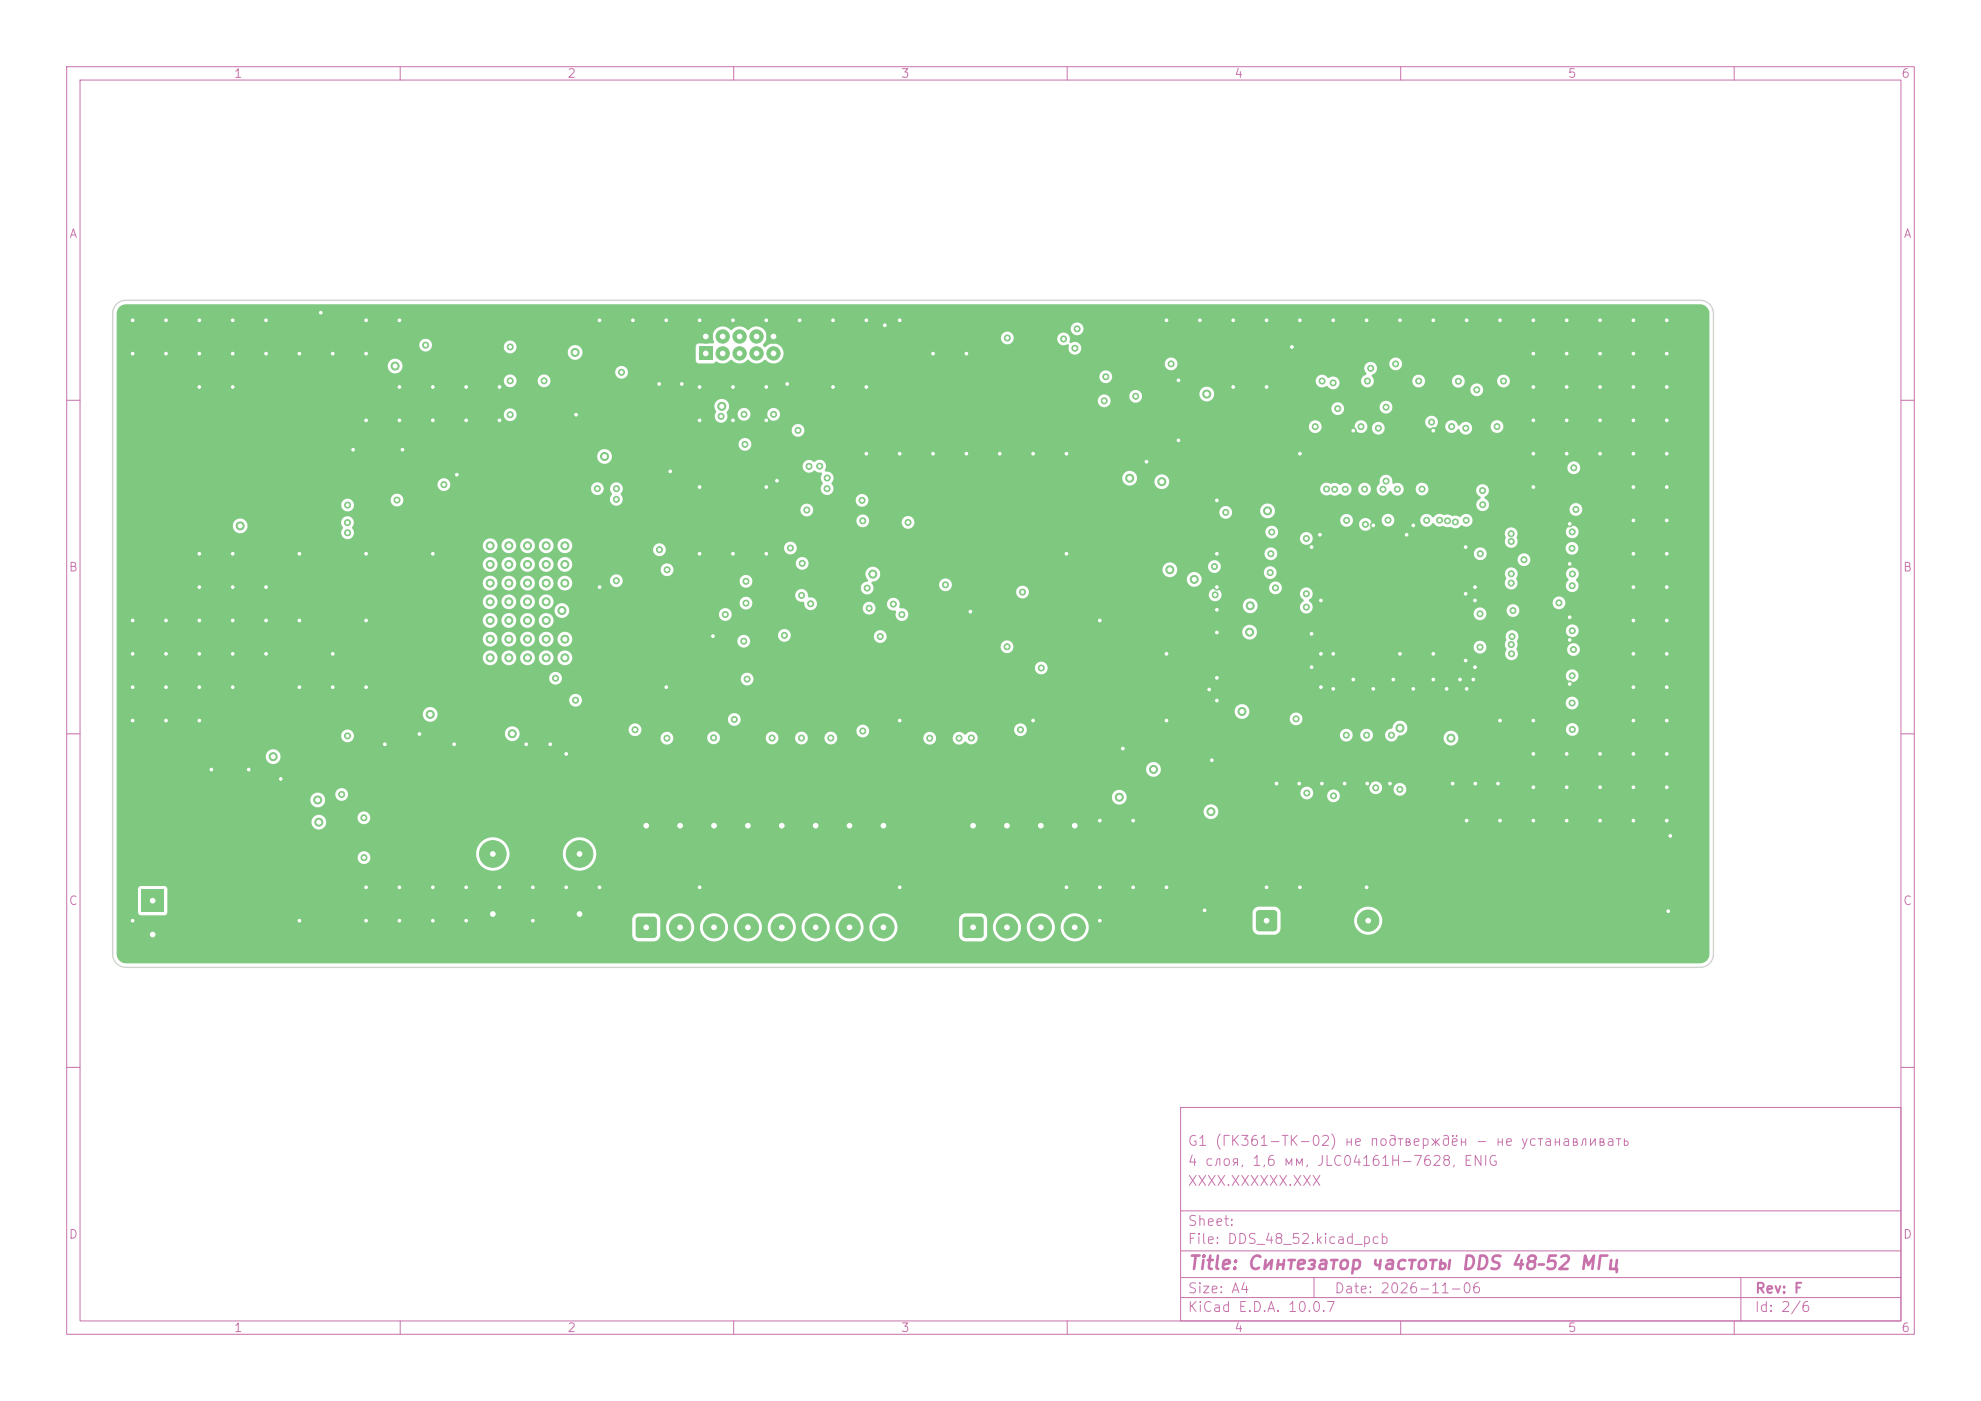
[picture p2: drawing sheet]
<svg xmlns="http://www.w3.org/2000/svg" width="297mm" height="210mm" viewBox="0 0 297 210" stroke-linecap="round" stroke-linejoin="round" font-family="sans-serif">
<defs><g id="words">
<text font-size="2" fill="#c872ab" x="178" y="190.8">Title: Синтезатор частоты DDS 48–52 МГц</text>
<g font-size="1.5" fill="#c872ab">
<text x="178" y="172.1">G1 (ГК361-ТК-02) не подтверждён - не устанавливать</text>
<text x="178" y="178.1">ХХХХ.ХХХХХХ.ХХХ</text>
<text x="178" y="175.1">4 слоя, 1,6 мм, JLC04161H-7628, ENIG</text>
<text x="178" y="184.1">Sheet:</text>
<text x="178" y="186.8">File: DDS_48_52.kicad_pcb</text>
<text x="178" y="197">KiCad E.D.A. 10.0.7</text>
<text x="178" y="194.2">Size: A4</text>
<text x="200" y="194.2">Date: 2026-11-06</text>
<text x="263" y="197">Id: 2/6</text>
<text x="263" y="194.2">Rev: F</text>
</g>
<g font-size="1.3" fill="#c872ab">
<text x="35" y="12">1</text>
<text x="85" y="12">2</text>
<text x="135" y="12">3</text>
<text x="185" y="12">4</text>
<text x="235" y="12">5</text>
<text x="285" y="12">6</text>
<text x="10.3" y="36">A</text>
<text x="285.3" y="36">A</text>
<text x="10.2" y="86">B</text>
<text x="285.2" y="86">B</text>
<text x="10.2" y="136">C</text>
<text x="285.2" y="136">C</text>
<text x="10.2" y="186">D</text>
<text x="285.2" y="186">D</text>
<text x="35" y="200">1</text>
<text x="85" y="200">2</text>
<text x="135" y="200">3</text>
<text x="185" y="200">4</text>
<text x="235" y="200">5</text>
<text x="285" y="200">6</text>
</g>
</g></defs>
<g fill="none" stroke="#c872ab" stroke-width=".15">
<path d="M10 10h277v190h-277zM12 12h273v186h-273zM60 10v2M110 10v2M160 10v2M210 10v2M260 10v2M10 60h2M285 60h2M10 110h2M285 110h2M10 160h2"/>
<path d="M177 166h108v32h-108zM285 160h2M60 198v2M110 198v2M160 198v2M177 194.5h108M177 191.5h108M177 187.5h108M177 181.5h108M197 191.5v3M210 198v2M260 198v2"/>
<path d="M261 191.5v6.5"/>
</g>
<g fill="#7fc87f" stroke="#7fc87f" stroke-width=".15">
<circle cx="73.9" cy="128" r="2"/>
<circle cx="86.9" cy="128" r="2"/>
<circle cx="73.9" cy="137" r="2"/>
<circle cx="86.9" cy="137" r="2"/>
</g>
<path d="M95.4 137.6l.4-.2h2.2a.5 .5 0 0 1 .5 .5v2.2a.5 .5 0 0 1-.5 .5h-2.2a.5 .5 0 0 1-.5-.5v-2.2z" fill="#7fc87f"/>
<g fill="#7fc87f" stroke="#7fc87f" stroke-width=".15">
<circle cx="102" cy="139" r="1.6"/>
<circle cx="107" cy="139" r="1.6"/>
<circle cx="112.1" cy="139" r="1.6"/>
<circle cx="117.2" cy="139" r="1.6"/>
<circle cx="122.3" cy="139" r="1.6"/>
<circle cx="127.4" cy="139" r="1.6"/>
<circle cx="132.4" cy="139" r="1.6"/>
<circle cx="132.4" cy="123.8" r="1.6"/>
<circle cx="127.4" cy="123.8" r="1.6"/>
<circle cx="122.3" cy="123.8" r="1.6"/>
<circle cx="117.2" cy="123.8" r="1.6"/>
<circle cx="112.1" cy="123.8" r="1.6"/>
<circle cx="107" cy="123.8" r="1.6"/>
<circle cx="102" cy="123.8" r="1.6"/>
<circle cx="96.9" cy="123.8" r="1.6"/>
</g>
<path d="M104.8 52h2v2h-2z" fill="#7fc87f"/>
<g fill="#7fc87f" stroke="#7fc87f" stroke-width=".15">
<circle cx="105.8" cy="50.4" r="1"/>
<circle cx="108.3" cy="53" r="1"/>
<circle cx="108.3" cy="50.4" r="1"/>
<circle cx="110.9" cy="53" r="1"/>
<circle cx="110.9" cy="50.4" r="1"/>
<circle cx="113.4" cy="53" r="1"/>
<circle cx="113.4" cy="50.4" r="1"/>
<circle cx="116" cy="53" r="1"/>
<circle cx="116" cy="50.4" r="1"/>
</g>
<path d="M188.4 136.6l.4-.2h2.2a.5 .5 0 0 1 .5 .5v2.2a.5 .5 0 0 1-.5 .5h-2.2a.5 .5 0 0 1-.5-.5v-2.2z" fill="#7fc87f"/>
<circle cx="205.1" cy="138" r="1.6" fill="#7fc87f" stroke="#7fc87f" stroke-width=".15"/>
<path d="M21.2 133.3h3.4v3.4h-3.4z" fill="#7fc87f"/>
<circle cx="22.9" cy="140.1" r="1.7" fill="#7fc87f" stroke="#7fc87f" stroke-width=".15"/>
<path d="M144.4 137.6l.4-.2h2.2a.5 .5 0 0 1 .5 .5v2.2a.5 .5 0 0 1-.5 .5h-2.2a.5 .5 0 0 1-.5-.5v-2.2z" fill="#7fc87f"/>
<g fill="#7fc87f" stroke="#7fc87f" stroke-width=".15">
<circle cx="151" cy="139" r="1.6"/>
<circle cx="156" cy="139" r="1.6"/>
<circle cx="161.1" cy="139" r="1.6"/>
<circle cx="161.1" cy="123.8" r="1.6"/>
<circle cx="156" cy="123.8" r="1.6"/>
<circle cx="151" cy="123.8" r="1.6"/>
<circle cx="145.9" cy="123.8" r="1.6"/>
<circle cx="204" cy="64" r=".45"/>
<circle cx="204.6" cy="73.3" r=".45"/>
<circle cx="74.9" cy="133" r=".45"/>
<circle cx="129.9" cy="58" r=".45"/>
<circle cx="180.6" cy="136.5" r=".45"/>
<circle cx="19.9" cy="103" r=".45"/>
<circle cx="244.9" cy="63" r=".45"/>
<circle cx="29.9" cy="58" r=".45"/>
<circle cx="124.9" cy="48" r=".45"/>
<circle cx="134.9" cy="108" r=".45"/>
<circle cx="164.9" cy="133" r=".45"/>
<circle cx="250.1" cy="136.6" r=".45"/>
<circle cx="235.3" cy="95.9" r=".45"/>
<circle cx="132.7" cy="48.8" r=".45"/>
<circle cx="229.9" cy="68" r=".45"/>
<circle cx="86.4" cy="62.2" r=".45"/>
<circle cx="99.9" cy="103" r=".45"/>
<circle cx="29.9" cy="53" r=".45"/>
<circle cx="64.9" cy="63" r=".45"/>
<circle cx="54.9" cy="133" r=".45"/>
<circle cx="171.9" cy="69.2" r=".45"/>
<circle cx="209.9" cy="98" r=".45"/>
<circle cx="59.9" cy="133" r=".45"/>
<circle cx="249.9" cy="123" r=".45"/>
<circle cx="149.9" cy="68" r=".45"/>
<circle cx="234.9" cy="48" r=".45"/>
<circle cx="34.9" cy="88" r=".45"/>
<circle cx="221.1" cy="88" r=".45"/>
<circle cx="54.9" cy="63" r=".45"/>
<circle cx="39.9" cy="48" r=".45"/>
<circle cx="205" cy="117.5" r=".45"/>
<circle cx="59.9" cy="58" r=".45"/>
<circle cx="176.7" cy="57" r=".45"/>
<circle cx="224.9" cy="108" r=".45"/>
<circle cx="219.7" cy="99" r=".45"/>
<circle cx="250.4" cy="125.3" r=".45"/>
<circle cx="239.9" cy="68" r=".45"/>
<circle cx="189.9" cy="133" r=".45"/>
<circle cx="164.9" cy="123" r=".45"/>
<circle cx="234.9" cy="113" r=".45"/>
<circle cx="124.9" cy="58" r=".45"/>
<circle cx="199.9" cy="48" r=".45"/>
<circle cx="202.9" cy="101.9" r=".45"/>
<circle cx="54.9" cy="48" r=".45"/>
<circle cx="221.1" cy="90" r=".45"/>
<circle cx="59.9" cy="63" r=".45"/>
<circle cx="249.9" cy="73" r=".45"/>
<circle cx="159.9" cy="83" r=".45"/>
<circle cx="62.9" cy="110" r=".45"/>
<circle cx="68.1" cy="111.6" r=".45"/>
<circle cx="235.3" cy="78.5" r=".45"/>
<circle cx="39.9" cy="53" r=".45"/>
<circle cx="52.9" cy="67.4" r=".45"/>
<circle cx="199.9" cy="98" r=".45"/>
<circle cx="244.9" cy="78" r=".45"/>
<circle cx="78.9" cy="111.6" r=".45"/>
<circle cx="24.9" cy="93" r=".45"/>
<circle cx="174.9" cy="108" r=".45"/>
<circle cx="29.9" cy="88" r=".45"/>
<circle cx="134.9" cy="133" r=".45"/>
<circle cx="205.9" cy="103.3" r=".45"/>
<circle cx="34.9" cy="53" r=".45"/>
<circle cx="244.9" cy="58" r=".45"/>
<circle cx="29.9" cy="108" r=".45"/>
<circle cx="196.6" cy="82" r=".45"/>
<circle cx="208.9" cy="101.9" r=".45"/>
<circle cx="24.9" cy="108" r=".45"/>
<circle cx="244.9" cy="103" r=".45"/>
<circle cx="219.9" cy="103.3" r=".45"/>
<circle cx="89.9" cy="133" r=".45"/>
<circle cx="64.9" cy="133" r=".45"/>
<circle cx="210.9" cy="80.2" r=".45"/>
<circle cx="191.4" cy="117.5" r=".45"/>
<circle cx="64.9" cy="138" r=".45"/>
<circle cx="196.6" cy="95" r=".45"/>
<circle cx="24.9" cy="53" r=".45"/>
<circle cx="224.6" cy="117.5" r=".45"/>
<circle cx="34.9" cy="93" r=".45"/>
<circle cx="249.9" cy="83" r=".45"/>
<circle cx="159.9" cy="68" r=".45"/>
<circle cx="44.9" cy="83" r=".45"/>
<circle cx="69.9" cy="138" r=".45"/>
<circle cx="114.9" cy="58" r=".45"/>
<circle cx="189.9" cy="58" r=".45"/>
<circle cx="89.9" cy="48" r=".45"/>
<circle cx="198" cy="98" r=".45"/>
<circle cx="34.9" cy="58" r=".45"/>
<circle cx="119.9" cy="48" r=".45"/>
<circle cx="60.3" cy="67.4" r=".45"/>
<circle cx="229.9" cy="118" r=".45"/>
<circle cx="249.9" cy="93" r=".45"/>
<circle cx="229.9" cy="53" r=".45"/>
<circle cx="104.9" cy="73" r=".45"/>
<circle cx="209.9" cy="48" r=".45"/>
<circle cx="145.5" cy="91.7" r=".45"/>
<circle cx="169.9" cy="123" r=".45"/>
<circle cx="244.9" cy="98" r=".45"/>
<circle cx="19.9" cy="98" r=".45"/>
<circle cx="89.9" cy="88" r=".45"/>
<circle cx="74.9" cy="58" r=".45"/>
<circle cx="114.9" cy="73" r=".45"/>
<circle cx="218.9" cy="101.9" r=".45"/>
<circle cx="249.9" cy="68" r=".45"/>
<circle cx="239.9" cy="53" r=".45"/>
<circle cx="249.9" cy="113" r=".45"/>
<circle cx="100.5" cy="70.7" r=".45"/>
<circle cx="201.6" cy="117.5" r=".45"/>
<circle cx="219.9" cy="48" r=".45"/>
<circle cx="94.9" cy="48" r=".45"/>
<circle cx="182.4" cy="105" r=".45"/>
<circle cx="182.4" cy="75" r=".45"/>
<circle cx="204.9" cy="48" r=".45"/>
<circle cx="239.9" cy="113" r=".45"/>
<circle cx="19.9" cy="138" r=".45"/>
<circle cx="249.9" cy="78" r=".45"/>
<circle cx="79.9" cy="138" r=".45"/>
<circle cx="244.9" cy="93" r=".45"/>
<circle cx="219.7" cy="82" r=".45"/>
<circle cx="102.2" cy="57.6" r=".45"/>
<circle cx="42.1" cy="116.8" r=".45"/>
<circle cx="234.9" cy="63" r=".45"/>
<circle cx="84.9" cy="113" r=".45"/>
<circle cx="104.9" cy="58" r=".45"/>
<circle cx="221.1" cy="100" r=".45"/>
<circle cx="244.9" cy="48" r=".45"/>
<circle cx="39.9" cy="93" r=".45"/>
<circle cx="244.9" cy="83" r=".45"/>
<circle cx="249.9" cy="103" r=".45"/>
<circle cx="217.8" cy="117.5" r=".45"/>
<circle cx="208.4" cy="117.5" r=".45"/>
<circle cx="198" cy="103" r=".45"/>
<circle cx="234.9" cy="53" r=".45"/>
<circle cx="57.7" cy="111.6" r=".45"/>
<circle cx="59.9" cy="138" r=".45"/>
<circle cx="29.9" cy="103" r=".45"/>
<circle cx="198.2" cy="117.5" r=".45"/>
<circle cx="244.9" cy="108" r=".45"/>
<circle cx="214.9" cy="98" r=".45"/>
<circle cx="69.9" cy="133" r=".45"/>
<circle cx="179.9" cy="48" r=".45"/>
<circle cx="196.6" cy="100" r=".45"/>
<circle cx="239.9" cy="48" r=".45"/>
<circle cx="84.9" cy="133" r=".45"/>
<circle cx="144.9" cy="68" r=".45"/>
<circle cx="69.9" cy="58" r=".45"/>
<circle cx="69.9" cy="63" r=".45"/>
<circle cx="54.9" cy="138" r=".45"/>
<circle cx="44.9" cy="93" r=".45"/>
<circle cx="229.9" cy="58" r=".45"/>
<circle cx="99.9" cy="48" r=".45"/>
<circle cx="54.9" cy="103" r=".45"/>
<circle cx="249.9" cy="48" r=".45"/>
<circle cx="49.9" cy="103" r=".45"/>
<circle cx="229.9" cy="63" r=".45"/>
<circle cx="109.9" cy="58" r=".45"/>
<circle cx="44.9" cy="53" r=".45"/>
<circle cx="182.4" cy="101.6" r=".45"/>
<circle cx="244.9" cy="118" r=".45"/>
<circle cx="82.5" cy="111.6" r=".45"/>
<circle cx="214.9" cy="48" r=".45"/>
<circle cx="249.9" cy="58" r=".45"/>
<circle cx="229.9" cy="108" r=".45"/>
<circle cx="239.9" cy="118" r=".45"/>
<circle cx="182.4" cy="88" r=".45"/>
<circle cx="129.9" cy="68" r=".45"/>
<circle cx="34.9" cy="103" r=".45"/>
<circle cx="174.9" cy="133" r=".45"/>
<circle cx="219.9" cy="123" r=".45"/>
<circle cx="168.3" cy="112.2" r=".45"/>
<circle cx="199.9" cy="103.3" r=".45"/>
<circle cx="134.9" cy="48" r=".45"/>
<circle cx="214.9" cy="101.9" r=".45"/>
<circle cx="19.9" cy="93" r=".45"/>
<circle cx="29.9" cy="48" r=".45"/>
<circle cx="104.9" cy="63" r=".45"/>
<circle cx="59.9" cy="48" r=".45"/>
<circle cx="114.9" cy="63" r=".45"/>
<circle cx="34.9" cy="83" r=".45"/>
<circle cx="39.9" cy="98" r=".45"/>
<circle cx="44.9" cy="138" r=".45"/>
<circle cx="114.9" cy="83" r=".45"/>
<circle cx="211.9" cy="103.3" r=".45"/>
<circle cx="202.9" cy="64.6" r=".45"/>
<circle cx="31.7" cy="115.4" r=".45"/>
<circle cx="239.9" cy="63" r=".45"/>
<circle cx="181.7" cy="114" r=".45"/>
<circle cx="98.8" cy="57.6" r=".45"/>
<circle cx="164.9" cy="138" r=".45"/>
<circle cx="54.9" cy="83" r=".45"/>
<circle cx="159.9" cy="133" r=".45"/>
<circle cx="116.5" cy="72.1" r=".45"/>
<circle cx="244.9" cy="53" r=".45"/>
<circle cx="194.9" cy="68" r=".45"/>
<circle cx="118" cy="57.6" r=".45"/>
<circle cx="182.4" cy="94.8" r=".45"/>
<circle cx="129.9" cy="48" r=".45"/>
<circle cx="184.9" cy="48" r=".45"/>
<circle cx="144.9" cy="53" r=".45"/>
<circle cx="164.9" cy="93" r=".45"/>
<circle cx="29.9" cy="98" r=".45"/>
<circle cx="19.9" cy="53" r=".45"/>
<circle cx="34.9" cy="48" r=".45"/>
<circle cx="189.9" cy="48" r=".45"/>
<circle cx="104.9" cy="48" r=".45"/>
<circle cx="249.9" cy="118" r=".45"/>
<circle cx="234.9" cy="68" r=".45"/>
<circle cx="139.9" cy="68" r=".45"/>
<circle cx="205.9" cy="78.8" r=".45"/>
<circle cx="194.9" cy="48" r=".45"/>
<circle cx="235.3" cy="102.5" r=".45"/>
<circle cx="54.9" cy="53" r=".45"/>
<circle cx="211.9" cy="78.8" r=".45"/>
<circle cx="174.9" cy="48" r=".45"/>
<circle cx="174.9" cy="98" r=".45"/>
<circle cx="169.9" cy="133" r=".45"/>
<circle cx="49.9" cy="53" r=".45"/>
<circle cx="229.9" cy="123" r=".45"/>
<circle cx="74.9" cy="63" r=".45"/>
<circle cx="239.9" cy="123" r=".45"/>
<circle cx="109.9" cy="63" r=".45"/>
<circle cx="24.9" cy="98" r=".45"/>
<circle cx="114.9" cy="48" r=".45"/>
<circle cx="235.3" cy="92.5" r=".45"/>
<circle cx="39.9" cy="88" r=".45"/>
<circle cx="176.7" cy="66" r=".45"/>
<circle cx="109.9" cy="83" r=".45"/>
<circle cx="204.9" cy="133" r=".45"/>
<circle cx="244.9" cy="88" r=".45"/>
<circle cx="29.9" cy="83" r=".45"/>
<circle cx="44.9" cy="103" r=".45"/>
<circle cx="37.3" cy="115.4" r=".45"/>
<circle cx="19.9" cy="108" r=".45"/>
<circle cx="182.4" cy="91.4" r=".45"/>
<circle cx="239.9" cy="58" r=".45"/>
<circle cx="198" cy="90" r=".45"/>
<circle cx="184.9" cy="58" r=".45"/>
<circle cx="64.9" cy="83" r=".45"/>
<circle cx="249.9" cy="98" r=".45"/>
<circle cx="244.9" cy="68" r=".45"/>
<circle cx="221.2" cy="117.5" r=".45"/>
<circle cx="244.9" cy="123" r=".45"/>
<circle cx="244.9" cy="73" r=".45"/>
<circle cx="106.9" cy="95.4" r=".45"/>
<circle cx="104.9" cy="83" r=".45"/>
<circle cx="219.7" cy="89" r=".45"/>
<circle cx="249.9" cy="53" r=".45"/>
<circle cx="34.9" cy="98" r=".45"/>
<circle cx="249.9" cy="108" r=".45"/>
<circle cx="234.9" cy="118" r=".45"/>
<circle cx="79.9" cy="133" r=".45"/>
<circle cx="54.9" cy="93" r=".45"/>
<circle cx="194.9" cy="133" r=".45"/>
<circle cx="249.9" cy="88" r=".45"/>
<circle cx="234.9" cy="58" r=".45"/>
<circle cx="181.3" cy="103.4" r=".45"/>
<circle cx="24.9" cy="48" r=".45"/>
<circle cx="49.9" cy="98" r=".45"/>
<circle cx="224.9" cy="48" r=".45"/>
<circle cx="220.9" cy="101.9" r=".45"/>
<circle cx="19.9" cy="48" r=".45"/>
<circle cx="29.9" cy="93" r=".45"/>
<circle cx="104.9" cy="133" r=".45"/>
<circle cx="154.9" cy="108" r=".45"/>
<circle cx="234.9" cy="123" r=".45"/>
<circle cx="235.3" cy="84.5" r=".45"/>
<circle cx="193.7" cy="52" r=".45"/>
<circle cx="64.9" cy="58" r=".45"/>
<circle cx="24.9" cy="103" r=".45"/>
<circle cx="154.9" cy="68" r=".45"/>
<circle cx="216.9" cy="103.3" r=".45"/>
<circle cx="249.9" cy="63" r=".45"/>
<circle cx="109.9" cy="48" r=".45"/>
<circle cx="224.9" cy="123" r=".45"/>
<circle cx="134.9" cy="68" r=".45"/>
<circle cx="68.5" cy="71.2" r=".45"/>
<circle cx="229.9" cy="48" r=".45"/>
<circle cx="139.9" cy="53" r=".45"/>
<circle cx="244.9" cy="113" r=".45"/>
<circle cx="229.9" cy="113" r=".45"/>
<circle cx="229.9" cy="73" r=".45"/>
<circle cx="194.8" cy="117.5" r=".45"/>
<circle cx="182.4" cy="83" r=".45"/>
<circle cx="214.9" cy="64.6" r=".45"/>
<circle cx="48.1" cy="46.9" r=".45"/>
<circle cx="197.9" cy="80.2" r=".45"/>
<circle cx="84.7" cy="81.8" r=".6"/>
<circle cx="84.7" cy="95.8" r=".6"/>
<circle cx="79.1" cy="93" r=".6"/>
<circle cx="81.9" cy="98.6" r=".6"/>
<circle cx="79.1" cy="84.6" r=".6"/>
<circle cx="84.7" cy="84.6" r=".6"/>
<circle cx="84.7" cy="98.6" r=".6"/>
<circle cx="81.9" cy="84.6" r=".6"/>
<circle cx="73.5" cy="87.4" r=".6"/>
<circle cx="76.3" cy="87.4" r=".6"/>
<circle cx="76.3" cy="84.6" r=".6"/>
<circle cx="81.9" cy="95.8" r=".6"/>
<circle cx="79.1" cy="98.6" r=".6"/>
<circle cx="73.5" cy="90.2" r=".6"/>
<circle cx="81.9" cy="87.4" r=".6"/>
<circle cx="79.1" cy="87.4" r=".6"/>
<circle cx="76.3" cy="95.8" r=".6"/>
<circle cx="84.2" cy="91.5" r=".6"/>
<circle cx="76.3" cy="93" r=".6"/>
<circle cx="108.2" cy="60.9" r=".6"/>
<circle cx="81.9" cy="90.2" r=".6"/>
<circle cx="76.3" cy="98.6" r=".6"/>
<circle cx="90.6" cy="68.4" r=".6"/>
<circle cx="79.1" cy="81.8" r=".6"/>
<circle cx="79.1" cy="90.2" r=".6"/>
<circle cx="76.3" cy="90.2" r=".6"/>
<circle cx="73.5" cy="84.6" r=".6"/>
<circle cx="86.2" cy="52.8" r=".6"/>
<circle cx="76.3" cy="81.8" r=".6"/>
<circle cx="81.9" cy="93" r=".6"/>
<circle cx="73.5" cy="95.8" r=".6"/>
<circle cx="79.1" cy="95.8" r=".6"/>
<circle cx="73.5" cy="93" r=".6"/>
<circle cx="73.5" cy="98.6" r=".6"/>
<circle cx="73.5" cy="81.8" r=".6"/>
<circle cx="84.7" cy="87.4" r=".6"/>
<circle cx="81.9" cy="81.8" r=".6"/>
<circle cx="100" cy="110.7" r=".45"/>
<circle cx="121.3" cy="69.9" r=".45"/>
<circle cx="76.8" cy="110" r=".6"/>
<circle cx="187.4" cy="90.8" r=".6"/>
<circle cx="169.4" cy="71.7" r=".6"/>
<circle cx="190" cy="76.6" r=".6"/>
<circle cx="205.5" cy="55.2" r=".45"/>
<circle cx="208.1" cy="78" r=".45"/>
<circle cx="167.8" cy="119.5" r=".6"/>
<circle cx="64.5" cy="107.1" r=".6"/>
<circle cx="179" cy="86.9" r=".6"/>
<circle cx="59.2" cy="54.9" r=".6"/>
<circle cx="130.9" cy="86.1" r=".6"/>
<circle cx="63.8" cy="51.7" r=".45"/>
<circle cx="98.9" cy="82.4" r=".45"/>
<circle cx="195.8" cy="91" r=".45"/>
<circle cx="165.8" cy="56.5" r=".45"/>
<circle cx="170.3" cy="59.4" r=".45"/>
<circle cx="183.8" cy="76.8" r=".45"/>
<circle cx="151" cy="50.7" r=".45"/>
<circle cx="130" cy="88.2" r=".45"/>
<circle cx="153" cy="109.4" r=".45"/>
<circle cx="235.9" cy="70.1" r=".45"/>
<circle cx="226.6" cy="80" r=".45"/>
<circle cx="222.3" cy="75.7" r=".45"/>
<circle cx="225.4" cy="57.1" r=".45"/>
<circle cx="120.3" cy="84.5" r=".45"/>
<circle cx="235.7" cy="94.6" r=".45"/>
<circle cx="221.9" cy="92" r=".45"/>
<circle cx="235.7" cy="109.3" r=".45"/>
<circle cx="226.6" cy="98" r=".45"/>
<circle cx="190.5" cy="83" r=".45"/>
<circle cx="151" cy="96.9" r=".45"/>
<circle cx="181.6" cy="121.7" r=".6"/>
<circle cx="172.9" cy="115.3" r=".6"/>
<circle cx="52.1" cy="78.3" r=".45"/>
<circle cx="59.5" cy="75" r=".45"/>
<circle cx="221.4" cy="58.4" r=".45"/>
<circle cx="219.8" cy="78" r=".45"/>
<circle cx="129.4" cy="109.6" r=".45"/>
<circle cx="129.4" cy="78.1" r=".45"/>
<circle cx="226.7" cy="95.4" r=".45"/>
<circle cx="235.9" cy="97.4" r=".45"/>
<circle cx="209.9" cy="109.1" r=".6"/>
<circle cx="180.9" cy="59.1" r=".6"/>
<circle cx="217.5" cy="110.6" r=".6"/>
<circle cx="186.2" cy="106.7" r=".6"/>
<circle cx="187.3" cy="94.8" r=".6"/>
<circle cx="174.2" cy="72.2" r=".6"/>
<circle cx="175.4" cy="85.4" r=".6"/>
<circle cx="51.2" cy="119.1" r=".45"/>
<circle cx="54.6" cy="128.6" r=".45"/>
<circle cx="226.8" cy="91.5" r=".45"/>
<circle cx="233.7" cy="90.4" r=".45"/>
<circle cx="93.2" cy="55.8" r=".45"/>
<circle cx="52.1" cy="79.9" r=".45"/>
<circle cx="76.5" cy="62.2" r=".45"/>
<circle cx="86.3" cy="105" r=".45"/>
<circle cx="83.3" cy="101.7" r=".45"/>
<circle cx="195.9" cy="118.9" r=".45"/>
<circle cx="194.3" cy="107.8" r=".45"/>
<circle cx="36" cy="78.8" r=".6"/>
<circle cx="47.6" cy="119.9" r=".6"/>
<circle cx="200.1" cy="73.3" r=".45"/>
<circle cx="198.2" cy="57.1" r=".45"/>
<circle cx="92.4" cy="87.1" r=".45"/>
<circle cx="76.5" cy="57.1" r=".45"/>
<circle cx="209.9" cy="118.3" r=".45"/>
<circle cx="208.6" cy="110.2" r=".45"/>
<circle cx="95.2" cy="109.4" r=".45"/>
<circle cx="119.6" cy="64.5" r=".45"/>
<circle cx="122.9" cy="69.9" r=".45"/>
<circle cx="107" cy="110.6" r=".45"/>
<circle cx="124" cy="71.7" r=".45"/>
<circle cx="110.1" cy="107.8" r=".45"/>
<circle cx="115.8" cy="110.6" r=".45"/>
<circle cx="124" cy="73.3" r=".45"/>
<circle cx="120.2" cy="110.6" r=".45"/>
<circle cx="129.2" cy="75" r=".45"/>
<circle cx="121" cy="76.5" r=".45"/>
<circle cx="124.6" cy="110.6" r=".45"/>
<circle cx="235.7" cy="79.7" r=".45"/>
<circle cx="221.9" cy="83" r=".45"/>
<circle cx="108.1" cy="62.4" r=".45"/>
<circle cx="111.5" cy="62.1" r=".45"/>
<circle cx="111.7" cy="66.6" r=".45"/>
<circle cx="116" cy="62.1" r=".45"/>
<circle cx="217.6" cy="63.9" r=".45"/>
<circle cx="215.8" cy="78" r=".45"/>
<circle cx="100" cy="85.4" r=".45"/>
<circle cx="111.5" cy="96.1" r=".45"/>
<circle cx="47.8" cy="123.2" r=".6"/>
<circle cx="41" cy="113.4" r=".6"/>
<circle cx="52.1" cy="110.3" r=".45"/>
<circle cx="54.6" cy="122.6" r=".45"/>
<circle cx="66.6" cy="72.6" r=".45"/>
<circle cx="52.1" cy="75.7" r=".45"/>
<circle cx="200.6" cy="61.3" r=".45"/>
<circle cx="201.7" cy="73.3" r=".45"/>
<circle cx="214.6" cy="63.3" r=".45"/>
<circle cx="213.2" cy="73.3" r=".45"/>
<circle cx="195.9" cy="80.7" r=".45"/>
<circle cx="161.1" cy="52.2" r=".45"/>
<circle cx="111.8" cy="87.1" r=".45"/>
<circle cx="141.8" cy="87.7" r=".45"/>
<circle cx="226.6" cy="96.6" r=".45"/>
<circle cx="235.7" cy="101.3" r=".45"/>
<circle cx="198.9" cy="73.3" r=".45"/>
<circle cx="197.2" cy="64" r=".45"/>
<circle cx="235.7" cy="86" r=".45"/>
<circle cx="226.6" cy="86" r=".45"/>
<circle cx="161.5" cy="49.3" r=".45"/>
<circle cx="190.7" cy="79.8" r=".45"/>
<circle cx="175.6" cy="54.5" r=".45"/>
<circle cx="182.1" cy="84.9" r=".45"/>
<circle cx="190.4" cy="85.8" r=".45"/>
<circle cx="165.5" cy="60.1" r=".45"/>
<circle cx="159.5" cy="50.8" r=".45"/>
<circle cx="191.2" cy="88.1" r=".45"/>
<circle cx="182.2" cy="89.2" r=".45"/>
<circle cx="195.8" cy="89" r=".45"/>
<circle cx="201.8" cy="110.2" r=".45"/>
<circle cx="199.9" cy="119.3" r=".45"/>
<circle cx="204.9" cy="110.2" r=".45"/>
<circle cx="206.3" cy="118.1" r=".45"/>
<circle cx="221.9" cy="97" r=".45"/>
<circle cx="235.7" cy="105.4" r=".45"/>
<circle cx="235.7" cy="87.8" r=".45"/>
<circle cx="226.6" cy="87.4" r=".45"/>
<circle cx="228.5" cy="83.9" r=".45"/>
<circle cx="235.7" cy="82.2" r=".45"/>
<circle cx="226.6" cy="81.2" r=".45"/>
<circle cx="236.3" cy="76.4" r=".45"/>
<circle cx="224.4" cy="63.9" r=".45"/>
<circle cx="222.3" cy="73.5" r=".45"/>
<circle cx="219.8" cy="64.2" r=".45"/>
<circle cx="218.2" cy="78.2" r=".45"/>
<circle cx="217" cy="78.1" r=".45"/>
<circle cx="218.6" cy="57.1" r=".45"/>
<circle cx="213.9" cy="78" r=".45"/>
<circle cx="212.7" cy="57.1" r=".45"/>
<circle cx="209.2" cy="54.6" r=".45"/>
<circle cx="209.5" cy="73.3" r=".45"/>
<circle cx="207.8" cy="72.1" r=".45"/>
<circle cx="207.8" cy="61" r=".45"/>
<circle cx="207.3" cy="73.3" r=".45"/>
<circle cx="206.6" cy="64.2" r=".45"/>
<circle cx="205" cy="57.1" r=".45"/>
<circle cx="204.7" cy="78.6" r=".45"/>
<circle cx="199.9" cy="57.4" r=".45"/>
<circle cx="201.9" cy="78" r=".45"/>
<circle cx="130.3" cy="91.2" r=".45"/>
<circle cx="139.4" cy="110.7" r=".45"/>
<circle cx="118.5" cy="82.2" r=".45"/>
<circle cx="108.7" cy="92.1" r=".45"/>
<circle cx="153.3" cy="88.8" r=".45"/>
<circle cx="117.6" cy="95.2" r=".45"/>
<circle cx="132" cy="95.4" r=".45"/>
<circle cx="136.1" cy="78.3" r=".45"/>
<circle cx="133.9" cy="90.6" r=".45"/>
<circle cx="156.1" cy="100.1" r=".45"/>
<circle cx="135.2" cy="92.1" r=".45"/>
<circle cx="111.8" cy="90.4" r=".45"/>
<circle cx="143.8" cy="110.7" r=".45"/>
<circle cx="112" cy="101.8" r=".45"/>
<circle cx="121.5" cy="90.5" r=".45"/>
<circle cx="89.6" cy="73.3" r=".45"/>
<circle cx="81.6" cy="57.1" r=".45"/>
<circle cx="92.4" cy="73.3" r=".45"/>
<circle cx="92.4" cy="74.9" r=".45"/>
<circle cx="76.5" cy="52" r=".45"/>
<circle cx="145.6" cy="110.6" r=".45"/>
<circle cx="120.2" cy="89.3" r=".45"/>
</g>
<path d="M17.9 46l.5-.3 .5-.1h235.9a1.41 1.41 0 0 1 1.5 1.4v96a1.4 1.4 0 0 1-1.4 1.4h-236a1.4 1.4 0 0 1-1.4-1.4v-5.2h77.3v2.5a1 1 0 0 0 .9 .8h2.4l.4-.1a.98 .98 0 0 0 .5-.8v-1.4h.9a2.11 2.11 0 0 0 2.1 2.3 2.11 2.11 0 0 0 2.1-2.3h.8v.4a2.11 2.11 0 0 0 2.4 1.9 2.11 2.11 0 0 0 1.8-2.3h.9v.4a2.11 2.11 0 0 0 2.3 1.9 2.11 2.11 0 0 0 1.9-2.3h.9v.4a2.11 2.11 0 0 0 2.3 1.9 2.11 2.11 0 0 0 1.9-2.3h.9v.4a2.11 2.11 0 0 0 2.3 1.9 2.11 2.11 0 0 0 1.9-2.3h.9v.4a2.11 2.11 0 0 0 2.3 1.9 2.11 2.11 0 0 0 1.9-2.3h.8v.4a2.11 2.11 0 0 0 2.9 1.8 2.11 2.11 0 0 0 1-3.2h9.6v2.4a.99 .99 0 0 0 .9 .9h2.4l.4-.1a.98 .98 0 0 0 .5-.8v-1.4h.9a2.11 2.11 0 0 0 2.1 2.3 2.11 2.11 0 0 0 2.1-2.3h.8v.4a2.11 2.11 0 0 0 2.4 1.9 2.11 2.11 0 0 0 1.8-2.3h.9v.4a2.11 2.11 0 0 0 3.2 1.6 2.11 2.11 0 0 0 0-3.6 2.11 2.11 0 0 0-3.2 1.6h-.9v-.4a2.11 2.11 0 0 0-2.3-1.5 2.11 2.11 0 0 0-1.9 1.9h-.8l-.1-.4a2.11 2.11 0 0 0-2.2-1.5 2.11 2.11 0 0 0-1.9 1.9h-.9v-1a.99 .99 0 0 0-.9-.9h-2.4a.99 .99 0 0 0-.9 .9h-9.6a2.1 2.1 0 0 0-2.3-.8 2.1 2.1 0 0 0-1.6 1.8h-.8l-.1-.4a2.11 2.11 0 0 0-2.2-1.5 2.11 2.11 0 0 0-1.9 1.9h-.9l-.1-.4a2.11 2.11 0 0 0-2.2-1.5 2.11 2.11 0 0 0-1.9 1.9h-.9l-.1-.4a2.11 2.11 0 0 0-2.2-1.5 2.11 2.11 0 0 0-1.9 1.9h-.9l-.1-.4a2.11 2.11 0 0 0-2.2-1.5 2.11 2.11 0 0 0-1.9 1.9h-.9v-.4a2.11 2.11 0 0 0-2.3-1.5 2.11 2.11 0 0 0-1.9 1.9h-.8l-.1-.4a2.11 2.11 0 0 0-2.2-1.5 2.11 2.11 0 0 0-1.9 1.9h-.9v-1a.99 .99 0 0 0-.9-.9h-2.4a.99 .99 0 0 0-.9 .9h-77.3v-4.5h3.2v3.5l.1 .3 .3 .1h3.5l.3-.1 .2-.3h162.7v2.5a1 1 0 0 0 .9 .8h2.4l.4-.1a.98 .98 0 0 0 .5-.8v-1.4h11a2.11 2.11 0 0 0 2.9 2.2 2.11 2.11 0 0 0 .7-3.5 2.11 2.11 0 0 0-3.5 .9l-.1 .4h-11v-1.1l-.1-.3-.4-.4-.4-.1h-2.5a1 1 0 0 0-.8 .9h-162.7v-3.5l-.2-.4-.3-.1h-3.5a.48 .48 0 0 0-.4 .5h-3.2v-4.9h36.1v.3a.96 .96 0 0 0 1.4 .7 .96 .96 0 0 0 .2-1.6h16.2v.4a2.51 2.51 0 0 0 2.7 2.3 2.51 2.51 0 0 0 2.3-2.7h8v.4a2.51 2.51 0 0 0 3.8 1.9 2.51 2.51 0 0 0 0-4.2 2.51 2.51 0 0 0-3.8 1.9h-8l-.1-.4a2.51 2.51 0 0 0-2.6-1.9 2.51 2.51 0 0 0-2.3 2.3h-16.2a.97 .97 0 0 0-1.6 .6h-36.1v-5.3h29.2v.3a1.11 1.11 0 0 0 1.6 .8 1.11 1.11 0 0 0 .3-1.7h5v.2a.96 .96 0 0 0 1.5 .7 .96 .96 0 0 0 0-1.6 .96 .96 0 0 0-1.5 .7h-5l-.1-.1a1.12 1.12 0 0 0-1.8 .7h-29.2v-1.6h163v.3a1.11 1.11 0 0 0 1.6 .8 1.11 1.11 0 0 0 0-1.9 1.11 1.11 0 0 0-1.6 .8h-163v-1.7h29v.3a1.11 1.11 0 0 0 1.7 .7 1.11 1.11 0 0 0 0-1.8h2.1v.2a.95 .95 0 0 0 .8 .8 .95 .95 0 0 0 1-.6h114.6v.2a1.11 1.11 0 0 0 1.6 .9 1.11 1.11 0 0 0 .3-1.8h26.4v.3a.95 .95 0 0 0 .8 .8 .95 .95 0 0 0 1-.6h2.2v.2a.96 .96 0 0 0 1.4 .7 .96 .96 0 0 0 0-1.6 .96 .96 0 0 0-1.4 .7h-2.2l.1-.2a.94 .94 0 0 0-.7-1h9.1v.2a.96 .96 0 0 0 1 .8 .96 .96 0 0 0 .9-.8h1.7v.3a.96 .96 0 0 0 1.5 .6 .96 .96 0 0 0 0-1.6 .96 .96 0 0 0-1.5 .7h-1.7v-.2a.96 .96 0 0 0-.9-.9 .96 .96 0 0 0-1 .9l-9.5-.1-.5 .2-.3 .6h-26.4a1.1 1.1 0 0 0-1.1-.2 1.1 1.1 0 0 0-.8 .9h-114.6l.1-.2a.96 .96 0 0 0-.9-1.1 .96 .96 0 0 0-1 .9l-2.2-.1a1.11 1.11 0 0 0-1.6 .9h-29v-4.6h154.3v.3a1.11 1.11 0 0 0 1.7 .8 1.11 1.11 0 0 0 0-1.9 1.11 1.11 0 0 0-1.7 .8h-154.3v-1.9h22.4v.3a1.11 1.11 0 0 0 1.7 .8 1.11 1.11 0 0 0 0-1.9 1.11 1.11 0 0 0-1.7 .8h-22.4v-3.1h33.7v.2a.96 .96 0 0 0 1.2 .8 .96 .96 0 0 0 .5-1.4h22.8v.3a1.1 1.1 0 0 0 .9 1 1.1 1.1 0 0 0 1.2-.6h21.2v.3a.96 .96 0 0 0 1.1 .8 .96 .96 0 0 0 .8-1.1h5.1v.2a.96 .96 0 0 0 1.1 .9 .96 .96 0 0 0 .8-1.1h6.9v.3a.96 .96 0 0 0 1.1 .8 .96 .96 0 0 0 .8-1.1h2.5v.3a.96 .96 0 0 0 1.1 .8 .96 .96 0 0 0 .8-1.1h2.5v.3a.96 .96 0 0 0 1.5 .6 .96 .96 0 0 0 0-1.6 .96 .96 0 0 0-1.5 .7h-2.5l-.1-.2a.96 .96 0 0 0-1-.6 .96 .96 0 0 0-.8 .8h-2.5a.96 .96 0 0 0-.9-.8 .96 .96 0 0 0-1 .8h-6.9a.96 .96 0 0 0-.9-.9 .96 .96 0 0 0-1 .9h-5.1v-.2a.96 .96 0 0 0-1-.6 .96 .96 0 0 0-.9 .8h-21.2v-.1a1.07 1.07 0 0 0-.2-1.1h16.7v.2a.96 .96 0 0 0 .9 .8 .96 .96 0 0 0 1-.8h32.2v.2a.96 .96 0 0 0 1.1 .8h8.9v.3a.96 .96 0 0 0 1.1 .8 .96 .96 0 0 0 .8-1.1h2.5v.3a.99 .99 0 0 0 .8 .8 .99 .99 0 0 0 1-.4h.3a.96 .96 0 0 0 1.4 .1 .96 .96 0 0 0 0-1.4 .96 .96 0 0 0-1.4 .1l-.3 .1a.97 .97 0 0 0-1.1-.4 .97 .97 0 0 0-.7 .8h-2.5v-.2a.96 .96 0 0 0-1-.6 .96 .96 0 0 0-.9 .8h-8.9h.2a.95 .95 0 0 0 .6-1.2h21.7v.2a.95 .95 0 0 0 .7 .8 .95 .95 0 0 0 1-.2h47.2v.2a.96 .96 0 0 0 1.1 .9 .96 .96 0 0 0 .8-1.1h1.1v.2a.96 .96 0 0 0 1.1 .8 .96 .96 0 0 0 .8-1h1.9v.2a.96 .96 0 0 0 .8 .9 .96 .96 0 0 0 1-.7h6.9v.3a1.11 1.11 0 0 0 1.7 .8 1.11 1.11 0 0 0 0-1.9 1.11 1.11 0 0 0-1.7 .8h-6.9l.2-.3a1.1 1.1 0 0 0 1.3-1h23.8v.3a.96 .96 0 0 0 1.4 .7 .96 .96 0 0 0 0-1.7 .96 .96 0 0 0-1.4 .7h-23.8v-.2a1.13 1.13 0 0 0-1.2-1 1.13 1.13 0 0 0-1 1.2 1.2 1.2 0 0 0-1.1 .9h-1.9a.96 .96 0 0 0-.9-.9 .96 .96 0 0 0-1 .9h-1.1l-.1-.3a.96 .96 0 0 0-1-.5 .96 .96 0 0 0-.8 .8h-47.2l.1-.1a.96 .96 0 0 0-.4-1.5 .96 .96 0 0 0-1.4 .8l-21.8-.1a.96 .96 0 0 0-1-.6 .96 .96 0 0 0-.8 .9h-32.2v-.2a.96 .96 0 0 0-1-.9 .96 .96 0 0 0-.9 .9h-16.7l-.1-.2a1.12 1.12 0 0 0-1.8 .7h-22.8v-.1a.96 .96 0 0 0-1-.3 .96 .96 0 0 0-.7 .8h-33.7v-3.3h45.9v.3a1.11 1.11 0 0 0 .8 1 1.11 1.11 0 0 0 1.2-.5h43.7v.3a.96 .96 0 0 0 1.5 .7 .96 .96 0 0 0 0-1.7 .96 .96 0 0 0-1.5 .7h-43.7l.2-.5-.2-.7h119.7a1.1 1.1 0 0 0 1.6 1.1h6.7v.3a.96 .96 0 0 0 1.4 .7 .96 .96 0 0 0 0-1.7 .96 .96 0 0 0-1.4 .7h-6.7l.2-.1a1.11 1.11 0 0 0-.1-1.8 1.11 1.11 0 0 0-1.7 .8h-119.7v-.1a1.11 1.11 0 0 0-1.2-.4 1.11 1.11 0 0 0-.8 .9h-45.9v-2.1h67.8v.3a.95 .95 0 0 0 .9 .8 .95 .95 0 0 0 1-.6h147.5v.2a.96 .96 0 0 0 1.5 .7 .96 .96 0 0 0 0-1.6 .96 .96 0 0 0-1.5 .7h-147.5v-.2a.96 .96 0 0 0-.8-1.1 .96 .96 0 0 0-1.1 .8h-67.8v-3.3h64.8v.3a.95 .95 0 0 0 1 .8 .95 .95 0 0 0 .9-.9h26.9v.2a.96 .96 0 0 0 1.3 .8 .96 .96 0 0 0 .3-1.5h122.1v.2a.96 .96 0 0 0 1.4 .7 .96 .96 0 0 0 0-1.6 .96 .96 0 0 0-1.4 .7h-122.1l-.1-.2a.97 .97 0 0 0-1.5 .7h-26.9v-.2a.96 .96 0 0 0-.9-.8 .96 .96 0 0 0-1 .8h-64.8v-1.5h137.7v.3a.96 .96 0 0 0 1.4 .6 .96 .96 0 0 0 0-1.6 .96 .96 0 0 0-1.4 .7h-137.7v-1.5h54.9v.3a1.11 1.11 0 0 0 1.2 .9 1.11 1.11 0 0 0 1-1.2h.6v.3a1.11 1.11 0 0 0 1.2 .9 1.11 1.11 0 0 0 1-1.2h.6v.3a1.11 1.11 0 0 0 1.2 .9 1.11 1.11 0 0 0 1-1.2h.6v.3a1.11 1.11 0 0 0 1.2 .9 1.11 1.11 0 0 0 1-1.2h.6v.3a1.11 1.11 0 0 0 1.7 .7 1.11 1.11 0 0 0 0-1.8 1.11 1.11 0 0 0-1.7 .8h-.6l-.1-.3a1.11 1.11 0 0 0-1.2-.7 1.11 1.11 0 0 0-.9 1h-.6l-.1-.3a1.11 1.11 0 0 0-1.2-.7 1.11 1.11 0 0 0-.9 1h-.6l-.1-.3a1.11 1.11 0 0 0-1.2-.7 1.11 1.11 0 0 0-.9 1h-.6l-.1-.3a1.11 1.11 0 0 0-1.2-.7 1.11 1.11 0 0 0-.9 1h-54.9v-2.8h54.9v.3a1.11 1.11 0 0 0 1.2 .9 1.11 1.11 0 0 0 1-1.2h.6v.3a1.11 1.11 0 0 0 1.2 .9 1.11 1.11 0 0 0 1-1.2h.6v.3a1.11 1.11 0 0 0 1.2 .9 1.11 1.11 0 0 0 1-1.2h.6v.3a1.11 1.11 0 0 0 1.2 .9 1.11 1.11 0 0 0 1-1.2h.6v.3a1.11 1.11 0 0 0 1.1 .9 1.11 1.11 0 0 0 1.1-.9h24.8v.2a.95 .95 0 0 0 1.5 .6h37.9v.3a.96 .96 0 0 0 1.1 .8 .96 .96 0 0 0 .8-1h69v.2a.96 .96 0 0 0 1.3 .8 .96 .96 0 0 0 .5-1.4h2.9l.3 .9a.96 .96 0 0 0 .1 1.3 .96 .96 0 0 0 1.4-.1 .96 .96 0 0 0-.1-1.3l7.7-.1v.3a.96 .96 0 0 0 1.4 .7 .96 .96 0 0 0 0-1.6 .96 .96 0 0 0-1.4 .6h-7.7a1.47 1.47 0 0 0 .1-1.2 .97 .97 0 0 0-.7-1.5 .97 .97 0 0 0-.8 1.4l-.3 .6-2.9-.1a.96 .96 0 0 0-1.1-.3 .96 .96 0 0 0-.7 .8l-69-.1a.96 .96 0 0 0-.9-.8 .96 .96 0 0 0-1 .8h-37.9l.2-.1a.96 .96 0 0 0-.4-1.5 .96 .96 0 0 0-1.3 .8h-24.8v-.3l-.2-.6h31.1v.3a.96 .96 0 0 0 .9 .8 .96 .96 0 0 0 1-.9h12.4v.2a.96 .96 0 0 0 1.5 .7 .96 .96 0 0 0 0-1.6h53.7v.3a1.11 1.11 0 0 0 1.4 .9 1.11 1.11 0 0 0 .8-1.4h46.4v.3a.96 .96 0 0 0 1.4 .7 .96 .96 0 0 0 0-1.7 .96 .96 0 0 0-1.4 .7h-46.4v-.1a1.11 1.11 0 0 0-1.2-.6 1.11 1.11 0 0 0-1 .9h-53.7l-.2-.1a.96 .96 0 0 0-1.3 .8h-12.4v-.2a.96 .96 0 0 0-1-.8 .96 .96 0 0 0-.9 .8h-31.1l-.2-.2a1.12 1.12 0 0 0-1.8 .8h-.6l-.1-.3a1.11 1.11 0 0 0-1.2-.7 1.11 1.11 0 0 0-.9 1h-.6l-.1-.3a1.11 1.11 0 0 0-1.2-.7 1.11 1.11 0 0 0-.9 1h-.6l-.1-.3a1.11 1.11 0 0 0-1.2-.7 1.11 1.11 0 0 0-.9 1h-.6l-.1-.3a1.11 1.11 0 0 0-1.2-.7 1.11 1.11 0 0 0-.9 1h-54.9v-2.8h54.9v.3a1.11 1.11 0 0 0 1.2 .9 1.11 1.11 0 0 0 1-1.2h.6v.3a1.11 1.11 0 0 0 1.2 .9 1.11 1.11 0 0 0 1-1.2h.6v.3a1.11 1.11 0 0 0 1.2 .9 1.11 1.11 0 0 0 1-1.2h.6v.3a1.11 1.11 0 0 0 1.7 .7 1.11 1.11 0 0 0 0-1.8 1.11 1.11 0 0 0-1.7 .8h-.6l-.1-.3a1.11 1.11 0 0 0-1.2-.7 1.11 1.11 0 0 0-.9 1h-.6l-.1-.3a1.11 1.11 0 0 0-1.2-.7 1.11 1.11 0 0 0-.9 1h-.6l-.1-.3a1.11 1.11 0 0 0-1.2-.7 1.11 1.11 0 0 0-.9 1h-54.9v-1.5h65.6v.3a1.11 1.11 0 0 0 1 .9 1.11 1.11 0 0 0 1.1-.6h22.6v.2a.96 .96 0 0 0 1.5 .7 .96 .96 0 0 0 0-1.6 .96 .96 0 0 0-1.5 .7l-22.5-.1a1.11 1.11 0 0 0-.8-1.5 1.11 1.11 0 0 0-1.4 1h-65.6v-1.3h54.9v.3a1.11 1.11 0 0 0 1.2 .9 1.11 1.11 0 0 0 1-1.2h.6v.3a1.11 1.11 0 0 0 1.2 .9 1.11 1.11 0 0 0 1-1.2h.6v.3a1.11 1.11 0 0 0 1.2 .9 1.11 1.11 0 0 0 1-1.2h.6v.3a1.11 1.11 0 0 0 1.1 .9 1.11 1.11 0 0 0 1.1-1h27.9v.2a.96 .96 0 0 0 1.5 .7 .96 .96 0 0 0 0-1.6 .96 .96 0 0 0-1.5 .7h-27.9l-.2-.8-.7-.4h37.1a.99 .99 0 0 0 1.3 1.1l.1 .2a.96 .96 0 0 0 .6 1 .96 .96 0 0 0 1.1-.4h7.1v.3a.96 .96 0 0 0 1.4 .7 .96 .96 0 0 0 .1-1.6h2.1v.3a1.01 1.01 0 0 0 1.2 .8l.1 .2a.97 .97 0 0 0 .8 1.4 .97 .97 0 0 0 1.1-1.1 .97 .97 0 0 0-1.3-.8l-.1-.2 .1-.3h51.4a1.11 1.11 0 0 0 1.5 1.2 1.11 1.11 0 0 0 .5-1.8 1.11 1.11 0 0 0-1.9 .3l-.1 .3h-51.4v-.3a.96 .96 0 0 0-1-.8 .96 .96 0 0 0-.9 .8h-2.1a.97 .97 0 0 0-1.5 .6h-7.1l.1-.1a.99 .99 0 0 0-1.1-1.3l-.2-.2a.96 .96 0 0 0-.8-1.1 .96 .96 0 0 0-1.1 .8h-37.2a1.11 1.11 0 0 0-1.2 1h-.6l-.1-.3a1.11 1.11 0 0 0-1.2-.7 1.11 1.11 0 0 0-.9 1h-.6l-.1-.3a1.11 1.11 0 0 0-1.2-.7 1.11 1.11 0 0 0-.9 1h-.6l-.1-.3a1.11 1.11 0 0 0-1.2-.7 1.11 1.11 0 0 0-.9 1h-54.9v-2.8h54.9v.3a1.11 1.11 0 0 0 1.2 .9 1.11 1.11 0 0 0 1-1.2h.6v.3a1.11 1.11 0 0 0 1.2 .9 1.11 1.11 0 0 0 1-1.2h.6v.3a1.11 1.11 0 0 0 1.2 .9 1.11 1.11 0 0 0 1-1.2h.6v.3a1.11 1.11 0 0 0 1.2 .9 1.11 1.11 0 0 0 1-1.2h.6v.3a1.11 1.11 0 0 0 1.4 .9 1.11 1.11 0 0 0 .7-1.6h5.8v.3a.96 .96 0 0 0 1 .8 .96 .96 0 0 0 .9-1h17.5v.3a.96 .96 0 0 0 1.3 .7h16.9v.3a.95 .95 0 0 0 .7 .8 .95 .95 0 0 0 1-.5h21.6v.3a.95 .95 0 0 0 .8 .8 .95 .95 0 0 0 1-.7h27v.3a.96 .96 0 0 0 1.5 .7 .96 .96 0 0 0 0-1.6 .96 .96 0 0 0-1.5 .6h-27l.1-.1a.96 .96 0 0 0-.4-.9h36.4v.2a.96 .96 0 0 0 1.5 .7h3.1l.1 .5 .5 .6a.99 .99 0 0 0-.5 1.3 .99 .99 0 0 0 1.2 .6h24.7v.2a.96 .96 0 0 0 1.4 .8 .96 .96 0 0 0 .3-1.5h3.3v.2a.96 .96 0 0 0 1.4 .7 .96 .96 0 0 0 0-1.6 .96 .96 0 0 0-1.4 .7h-3.3l-.1-.2a.96 .96 0 0 0-1.6 .7h-24.7l.2-.1a.96 .96 0 0 0 0-1.6h36.4v.3a.96 .96 0 0 0 1.4 .7 .96 .96 0 0 0 0-1.6 .96 .96 0 0 0-1.4 .6h-36.4l-.2-.1 .1-.2a.96 .96 0 0 0 .1-1.6 .96 .96 0 0 0-1.5 .6h-3.1a.95 .95 0 0 0-.1-1.6h33.9v.2a.95 .95 0 0 0 .9 .9 .95 .95 0 0 0 1-.7h7.3v.2a.98 .98 0 0 0 1.5 .7 .98 .98 0 0 0 0-1.6v-.2a.97 .97 0 0 0 .1-1.4 .97 .97 0 0 0-1.5 .1 .97 .97 0 0 0 .3 1.4l-.4 .8h-7.3a1.13 1.13 0 0 0-.2-1v-.1a.98 .98 0 0 0-.1-1.3 .98 .98 0 0 0-1.4 .1 .98 .98 0 0 0 0 1.3l-.2 .6h-33.9a.95 .95 0 0 0-1.4 .7h-36.4a.96 .96 0 0 0-1.5 .6h-21.6l.1-.1a.95 .95 0 0 0-.2-1h10.1v.3a.96 .96 0 0 0 1.5 .7 .96 .96 0 0 0 0-1.6 .96 .96 0 0 0-1.5 .6h-10.1l-.1-.1 .2-.2a1.23 1.23 0 0 0 .9-.5h46.2a1.11 1.11 0 0 0 1.5 1.2 1.11 1.11 0 0 0 .5-1.8 1.11 1.11 0 0 0-1.9 .3l-.1 .3h-46.1l.1-.2a1.09 1.09 0 0 0-.3-1.2h42.7v.3a1.11 1.11 0 0 0 1.5 .9 1.11 1.11 0 0 0 .5-1.7h4.8v.3a.95 .95 0 0 0 1.5 .6h6.9v.3a.96 .96 0 0 0 1.5 .6 .96 .96 0 0 0 0-1.6 .96 .96 0 0 0-1.5 .7h-6.8a.96 .96 0 0 0-.1-1.6 .96 .96 0 0 0-1.5 .7l-4.8-.1a1.12 1.12 0 0 0-1.2-.4 1.12 1.12 0 0 0-.8 1h-42.7l-.1-.1a1.13 1.13 0 0 0-1.5 .2 1.13 1.13 0 0 0 .2 1.6l-.1 .2a1 1 0 0 0-1 .8h-16.9a.96 .96 0 0 0 .2-1.6 .96 .96 0 0 0-1.5 .6h-17.5v-.1a.96 .96 0 0 0-1-.8 .96 .96 0 0 0-.9 .8h-5.8l-.1-.2a1.12 1.12 0 0 0-1.2-.4 1.12 1.12 0 0 0-.8 1h-.6l-.1-.3a1.11 1.11 0 0 0-1.2-.7 1.11 1.11 0 0 0-.9 1h-.6l-.1-.3a1.11 1.11 0 0 0-1.2-.7 1.11 1.11 0 0 0-.9 1h-.6l-.1-.3a1.11 1.11 0 0 0-1.2-.7 1.11 1.11 0 0 0-.9 1h-.6l-.1-.3a1.11 1.11 0 0 0-1.2-.7 1.11 1.11 0 0 0-.9 1h-54.9v-2.8h54.9v.3a1.11 1.11 0 0 0 1.2 .9 1.11 1.11 0 0 0 1-1.2h.6v.3a1.11 1.11 0 0 0 1.2 .9 1.11 1.11 0 0 0 1-1.2h.6v.3a1.11 1.11 0 0 0 1.2 .9 1.11 1.11 0 0 0 1-1.2h.6v.3a1.11 1.11 0 0 0 1.2 .9 1.11 1.11 0 0 0 1-1.2h.6v.3a1.11 1.11 0 0 0 .8 .9 1.11 1.11 0 0 0 1.2-.4h13.5v.2a.96 .96 0 0 0 1.4 .7 .96 .96 0 0 0 0-1.6 .96 .96 0 0 0-1.4 .7h-13.5l.2-.5v-.5h33.5a.96 .96 0 0 0 1.3 1.1 .96 .96 0 0 0 .4-1.6 .96 .96 0 0 0-1.6 .3l-.1 .2h-33.5a1.1 1.1 0 0 0-1.2-.8 1.1 1.1 0 0 0-1 1h-.6l-.1-.3a1.11 1.11 0 0 0-1.2-.7 1.11 1.11 0 0 0-.9 1h-.6l-.1-.3a1.11 1.11 0 0 0-1.2-.7 1.11 1.11 0 0 0-.9 1h-.6l-.1-.3a1.11 1.11 0 0 0-1.2-.7 1.11 1.11 0 0 0-.9 1h-.6l-.1-.3a1.11 1.11 0 0 0-1.2-.7 1.11 1.11 0 0 0-.9 1h-54.9v-2.8h54.9v.3a1.11 1.11 0 0 0 1.2 .9 1.11 1.11 0 0 0 1-1.2h.6v.3a1.11 1.11 0 0 0 1.2 .9 1.11 1.11 0 0 0 1-1.2h.6v.3a1.11 1.11 0 0 0 1.2 .9 1.11 1.11 0 0 0 1-1.2h.6v.3a1.11 1.11 0 0 0 1.2 .9 1.11 1.11 0 0 0 1-1.2h.6v.3a1.11 1.11 0 0 0 .9 .9 1.11 1.11 0 0 0 1.2-.6h12.2v.2a.96 .96 0 0 0 1.2 .8 .96 .96 0 0 0 .6-1.3h17.9v.3a.95 .95 0 0 0 1.5 .6h70.5v.2a.96 .96 0 0 0 1.1 .9 .96 .96 0 0 0 .8-1.1h29.5v.2a.96 .96 0 0 0 1.5 .7h5v.2a.96 .96 0 0 0 1.5 .7 .96 .96 0 0 0 0-1.6 .96 .96 0 0 0-1.5 .7h-5a.96 .96 0 0 0-.1-1.6 .96 .96 0 0 0-1.4 .7h-29.5l-.1-.3a.96 .96 0 0 0-1-.5 .96 .96 0 0 0-.8 .8h-70.5l.2-.2a.96 .96 0 0 0-.4-1.4 .96 .96 0 0 0-1.3 .7h-17.9l-.1-.2a.96 .96 0 0 0-1-.3 .96 .96 0 0 0-.7 .8l-12.2-.1a1.11 1.11 0 0 0-.7-1.5 1.11 1.11 0 0 0-1.4 1h-.6l-.1-.3a1.11 1.11 0 0 0-1.2-.7 1.11 1.11 0 0 0-.9 1h-.6l-.1-.3a1.11 1.11 0 0 0-1.2-.7 1.11 1.11 0 0 0-.9 1h-.6l-.1-.3a1.11 1.11 0 0 0-1.2-.7 1.11 1.11 0 0 0-.9 1h-.6l-.1-.3a1.11 1.11 0 0 0-1.2-.7 1.11 1.11 0 0 0-.9 1h-54.9v-3h17.4v.3a1.11 1.11 0 0 0 1.5 .9 1.11 1.11 0 0 0 .5-1.7h14.2l.3 1a.96 .96 0 0 0 .5 1.6 .96 .96 0 0 0 1.1-1.2h136.7v.3a.95 .95 0 0 0 1.4 .7h3.8v.2a.96 .96 0 0 0 1.5 .7 .96 .96 0 0 0-.1-1.6h29.3l.1 .8a.95 .95 0 0 0 .1 1.1 .95 .95 0 0 0 1.1 .3h7.8v.2a.96 .96 0 0 0 1.5 .7 .96 .96 0 0 0 0-1.6 .96 .96 0 0 0-1.5 .7h-7.8a1.02 1.02 0 0 0 .5-1.5l.1-.5-.1-.5h7.4v.3a.96 .96 0 0 0 1.4 .6 .96 .96 0 0 0 0-1.6 .96 .96 0 0 0-1.4 .7h-7.4l-.1-.2a.96 .96 0 0 0-1-.3 .96 .96 0 0 0-.7 .8l-29.4-.1a.96 .96 0 0 0-1.3 .8h-3.8l.2-.1a.96 .96 0 0 0-.2-1.6 .96 .96 0 0 0-1.4 .7h-136.7v-.1a.48 .48 0 0 1 0-.8v-.7h75.4v.2a.96 .96 0 0 0 1 .8 .96 .96 0 0 0 .9-.8h4.9v.2a.96 .96 0 0 0 1.2 .8 .96 .96 0 0 0 .6-1.3h63.9v.2a.95 .95 0 0 0 .8 .8 .95 .95 0 0 0 1-.4h1.1v.2a.96 .96 0 0 0 1.4 .7 .96 .96 0 0 0 .1-1.5h1.8v.2a.96 .96 0 0 0 1.1 .8 .96 .96 0 0 0 .8-1h3.9v.2a.98 .98 0 0 0 .8 .8 .98 .98 0 0 0 1.1-.5l.2 .1a1.14 1.14 0 0 0 1.4 .3 .97 .97 0 0 0 1 .2l.1-.1a1.03 1.03 0 0 0 1.5-.2l.2 .1a.97 .97 0 0 0 1.4-.3 .97 .97 0 0 0-.3-1.4 .97 .97 0 0 0-1.3 .4h-.2a.97 .97 0 0 0-1-.1h-.1a1.26 1.26 0 0 0-1.3-.2 1.02 1.02 0 0 0-1.5 .3h-.2a.96 .96 0 0 0-1-.4 .96 .96 0 0 0-.8 .8h-3.9a.96 .96 0 0 0-.9-.9 .96 .96 0 0 0-1 .9l-1.8-.1a.97 .97 0 0 0-1.5 .7h-1.1l.1-.1a.96 .96 0 0 0-.7-1.3 .96 .96 0 0 0-1.2 .8h-63.9l-.1-.2a.96 .96 0 0 0-1-.3 .96 .96 0 0 0-.7 .8h-4.9v-.2a.96 .96 0 0 0-.9-.9 .96 .96 0 0 0-1 .9h-75.4l-.1-.2a.96 .96 0 0 0-1.1-.4 .96 .96 0 0 0-.7 .8h-14.2a1.12 1.12 0 0 0-1.2-.4 1.12 1.12 0 0 0-.8 .9h-17.4v-3.1h33.7v.2a.95 .95 0 0 0 .6 .8 .95 .95 0 0 0 1-.3h67.2v.3a.95 .95 0 0 0 .9 .8 .95 .95 0 0 0 1-.7h60.9v.2a.96 .96 0 0 0 1.2 .8 .96 .96 0 0 0 .7-1.3h4.2v.3a1.11 1.11 0 0 0 1.7 .8 1.11 1.11 0 0 0 0-1.9 1.11 1.11 0 0 0-1.7 .8h-4.2l-.2-.2a.96 .96 0 0 0-1-.3 .96 .96 0 0 0-.7 .8l-60.9-.1a.96 .96 0 0 0-.8-1.1 .96 .96 0 0 0-1.1 .8h-67.1a.96 .96 0 0 0-.4-1.5h6.1v.3a.96 .96 0 0 0 1.1 .8 .96 .96 0 0 0 .7-1.2h31.1v.3a.95 .95 0 0 0 1 .8 .95 .95 0 0 0 .9-.9h34.9v.2a.96 .96 0 0 0 1.5 .7 .96 .96 0 0 0 0-1.6 .96 .96 0 0 0-1.5 .7h-34.9l-.1-.4-.3-.4a1.05 1.05 0 0 0-.5-1.8 .98 .98 0 0 0-1 .6 .98 .98 0 0 0 .3 1.1l-.3 .7h-31.1v-.1a.96 .96 0 0 0-1-.6 .96 .96 0 0 0-.8 .8h-6.1a.96 .96 0 0 0-1.3 .8h-33.7v-3.1h48.1v.3a.95 .95 0 0 0 .8 .8 .95 .95 0 0 0 1-.5h21.2v.3a.96 .96 0 0 0 1.5 .7 .96 .96 0 0 0 0-1.7 .96 .96 0 0 0-1.5 .7h-21.2v-.1a.96 .96 0 0 0-.6-1.3 .96 .96 0 0 0-1.2 .8h-48.1v-2.7h102.8v.2a.99 .99 0 0 0 .7 .8 .99 .99 0 0 0 1.1-.3l.4 .3h.6l.1 .3a1.01 1.01 0 0 0 .2 1.3 1.03 1.03 0 0 0-.3 1.2 1.03 1.03 0 0 0 1 .6 .99 .99 0 0 0 .8-.7 .99 .99 0 0 0-.3-1l.3-.5 .1-.5h43.3v.3a1.11 1.11 0 0 0 .9 1 1.11 1.11 0 0 0 1.2-.7h2.7v.3a1.1 1.1 0 0 0 1.6 .8h23.2v.2a1 1 0 0 0 1.6 .7 1.06 1.06 0 0 0 1.4-.1 1.05 1.05 0 0 0 1.7-.5v-.3h1v.2a.96 .96 0 0 0 1.1 .9 .96 .96 0 0 0 .8-1.1h.9v.3a.96 .96 0 0 0 .8 .8 .96 .96 0 0 0 1-.6l.3-.1a.98 .98 0 0 0 1.2 .7 .98 .98 0 0 0 .7-1.1h1.8v.2a.96 .96 0 0 0 1 .9 .96 .96 0 0 0 1-.9h7.1v.3a.97 .97 0 0 0 .6 .7l.1 .3a.97 .97 0 0 0-.5 1.5 .97 .97 0 0 0 1.5 0h12.3v.3a.96 .96 0 0 0 1.5 .7 .96 .96 0 0 0 0-1.6 .96 .96 0 0 0-1.5 .6h-12.3a.96 .96 0 0 0-.4-1.4v-.3a.97 .97 0 0 0 .3-1.7 .97 .97 0 0 0-1.6 .6h-7.1v-.2a.96 .96 0 0 0-1-.8 .96 .96 0 0 0-1 .8h-1.8v-.2a1.01 1.01 0 0 0-1.5-.5l-.2-.1a.98 .98 0 0 0-1-1.2 .98 .98 0 0 0-.8 1.3l-.3 .3-.2 .4h-.9a.96 .96 0 0 0-.9-.8 .96 .96 0 0 0-1 .8h-1v-.2a1 1 0 0 0-1.7-.3 1.38 1.38 0 0 0-1.5-.2 .95 .95 0 0 0-1.5 .7h-23.2l.2-.1a1.11 1.11 0 0 0-.2-1.9 1.11 1.11 0 0 0-1.6 .9h-2.7l.1-.3a1.11 1.11 0 0 0-1-1.2 1.11 1.11 0 0 0-1.2 .9h-43.3a1.39 1.39 0 0 0-1.3-.9l.1-.6h111.2a.96 .96 0 0 0 1.2 1.1 .96 .96 0 0 0 .4-1.6 .96 .96 0 0 0-1.6 .3v.2h-111.2a.99 .99 0 0 0-.6-1 .99 .99 0 0 0-1.1 .3 1.03 1.03 0 0 0-1.8 .5h-102.8v-1.5h72v.3a1.11 1.11 0 0 0 1.7 .8 1.11 1.11 0 0 0 0-1.9 1.11 1.11 0 0 0-1.7 .8h-72v-1.8h93.2v.2a.96 .96 0 0 0 1.5 .7 .96 .96 0 0 0 0-1.6 .96 .96 0 0 0-1.5 .7h-93.2v-2.1h101.2v.2a.96 .96 0 0 0 1.4 .8 .96 .96 0 0 0 .2-1.6h75.9v.3a.96 .96 0 0 0 1.1 .8 .96 .96 0 0 0 .8-1.1h5v.3a.96 .96 0 0 0 1 .8 .96 .96 0 0 0 .9-.8h.7v.2a.96 .96 0 0 0 1.5 .7 .96 .96 0 0 0 0-1.6 .96 .96 0 0 0-1.5 .7h-.7l-.1-.5-.3-.5h9.1v.3a.96 .96 0 0 0 .7 .8 .96 .96 0 0 0 1-.4h1.3v.3a.99 .99 0 0 0 .8 .8 .99 .99 0 0 0 1.1-.6l.2 .1a.97 .97 0 0 0 1.2 .7 .97 .97 0 0 0 .6-1.3h2.9v.3a.96 .96 0 0 0 1.5 .7 .96 .96 0 0 0 0-1.7 .96 .96 0 0 0-1.5 .7h-2.9l-.1-.2a1.01 1.01 0 0 0-1.7 .2h-.2a.97 .97 0 0 0-1-.8 .97 .97 0 0 0-.9 .8h-1.3l.1-.2a.96 .96 0 0 0-.6-1.3 .96 .96 0 0 0-1.2 .8h-9.1h-.2a.96 .96 0 0 0-1.3 .7h-5v-.2a.96 .96 0 0 0-1-.6 .96 .96 0 0 0-.9 .8h-75.9h-.1a.97 .97 0 0 0-1.5 .6h-101.2v-2.4h58v.3a.96 .96 0 0 0 1.5 .7 .96 .96 0 0 0 0-1.6 .96 .96 0 0 0-1.5 .6h-58v-1.2h89.6l.2 1a.96 .96 0 0 0 .7 1.6 .96 .96 0 0 0 1-1.4h1.6v.2a.96 .96 0 0 0 1.1 .9 .96 .96 0 0 0 .8-1.1h2.5v.2a.96 .96 0 0 0 1.5 .7 .96 .96 0 0 0 0-1.6 .96 .96 0 0 0-1.5 .7h-2.5l-.1-.3a.96 .96 0 0 0-1-.5 .96 .96 0 0 0-.8 .8h-1.6l-.1-.2 .4-.7h90.3a.96 .96 0 0 0 1.1 1.1 .96 .96 0 0 0 .7-1.3h5.4v.3a.96 .96 0 0 0 1.5 .6 .96 .96 0 0 0 0-1.6 .96 .96 0 0 0-1.5 .7h-5.4a.96 .96 0 0 0-1-.6 .96 .96 0 0 0-.8 .8h-90.3l-.1-.6-.4-.5h55.8v.2a.96 .96 0 0 0 1.5 .7 .96 .96 0 0 0 0-1.6h3.2v.2a.96 .96 0 0 0 1.3 .8 .96 .96 0 0 0 .5-1.4h8.7v.3a1.11 1.11 0 0 0 1.7 .8 1.11 1.11 0 0 0 0-1.9 1.11 1.11 0 0 0-1.7 .8h-8.7l-.1-.1a.96 .96 0 0 0-1-.3 .96 .96 0 0 0-.7 .8h-3.2l-.2-.1a.96 .96 0 0 0-1.3 .8h-55.8l-.2-.1a1.11 1.11 0 0 0-1.5 .9h-89.6v-3.8h58v.2a.96 .96 0 0 0 1.1 .8 .96 .96 0 0 0 .8-1h3.2v.2a.96 .96 0 0 0 1.5 .7 .96 .96 0 0 0 0-1.6 .96 .96 0 0 0-1.5 .7h-3.2v-.3a.96 .96 0 0 0-1-.6 .96 .96 0 0 0-.9 .9h-58v-2.3h40.6v.3a1.1 1.1 0 0 0 1.9 .7h32.2v.2a.96 .96 0 0 0 .8 .8 .96 .96 0 0 0 1-.3h70.8v.2a.95 .95 0 0 0 .8 .8 .95 .95 0 0 0 1-.4h30.7v.2a.96 .96 0 0 0 1.5 .7l.1-.1a1.32 1.32 0 0 0 1.2 .5h20.4v.3a.96 .96 0 0 0 1.4 .6 .96 .96 0 0 0 0-1.6 .96 .96 0 0 0-1.4 .7h-20.4h.1a.95 .95 0 0 0 .5-1.3h3.4v.2a.96 .96 0 0 0 1 .9 .96 .96 0 0 0 .9-1.1h5.7v.2a.96 .96 0 0 0 1.1 .9 .96 .96 0 0 0 .8-1.1h4.1v.3a.96 .96 0 0 0 1.1 .8 .96 .96 0 0 0 .8-1.1h4.9v.2a.96 .96 0 0 0 1.4 .7 .96 .96 0 0 0 0-1.6 .96 .96 0 0 0-1.4 .7h-4.9l-.1-.2a.96 .96 0 0 0-1-.6 .96 .96 0 0 0-.8 .8h-4.1a.96 .96 0 0 0-.9-.8 .96 .96 0 0 0-1 .8h-5.7l-.4-.8a1.01 1.01 0 0 0 .8-.8 1.01 1.01 0 0 0-.4-1h2.3v.3a.96 .96 0 0 0 1.5 .7 .96 .96 0 0 0 0-1.7 .96 .96 0 0 0-1.5 .7h-2.3l-.1-.1a.98 .98 0 0 0-1.2 .4 .98 .98 0 0 0 .2 1.3l-.1 .2a.94 .94 0 0 0-.7 .8h-3.4l-.1-.2a.96 .96 0 0 0-1.3-.2l-.1 .1a1.13 1.13 0 0 0-1.6-.3l-.3 .6h-30.7l.1-.2a.96 .96 0 0 0-.7-1.2 .96 .96 0 0 0-1.2 .8h-70.8l.1-.2a.96 .96 0 0 0-.7-1.3 .96 .96 0 0 0-1.2 .8h-32.2l.1-.2a1.11 1.11 0 0 0-.4-1.6 1.11 1.11 0 0 0-1.6 .8h-40.6v-3.1h45.4v.3a.96 .96 0 0 0 .9 .8 .96 .96 0 0 0 1-.8h10.7v.2a.95 .95 0 0 0 .7 .8 .95 .95 0 0 0 1-.2h7.9v.3a1.11 1.11 0 0 0 1.7 .8 1.11 1.11 0 0 0 .1-1.9h17.4v2.1l.1 .3 .4 .2h2.1l.4-.3a1.77 1.77 0 0 0 2.3-.3 1.85 1.85 0 0 0 2 .4l.4-.3 .2-.1a1.58 1.58 0 0 0 2.5 0 1.93 1.93 0 0 0 1.7 .5h58.2v.3a.96 .96 0 0 0 1.5 .7 .96 .96 0 0 0 0-1.7 .96 .96 0 0 0-1.5 .7h-58.2l.3-.1a1.53 1.53 0 0 0 .4-2.3 1.53 1.53 0 0 0-2.4 0l-.3-.3 .4-.6 .1-.6h35.2a.96 .96 0 0 0 .8 1.1 .96 .96 0 0 0 1.1-.9h6.5v.2a1 1 0 0 0 1.6 .7l.2 .1a.97 .97 0 0 0 .6 1.5 .97 .97 0 0 0 1.2-1 .97 .97 0 0 0-1.3-.9l-.3 .1-.2-.1a.98 .98 0 0 0-.5-1.4 .98 .98 0 0 0-1.3 .8h-6.5v-.2a.96 .96 0 0 0-1-.8 .96 .96 0 0 0-.9 .8h-35.2v-.2a1.48 1.48 0 0 0-.7-1.1h46.3v.2a.96 .96 0 0 0 1.5 .7 .96 .96 0 0 0 0-1.6 .96 .96 0 0 0-1.5 .7l-46.4-.1a1.62 1.62 0 0 0-1.9 .4 1.81 1.81 0 0 0-2.1-.3l-.3 .2-.3 .1a1.53 1.53 0 0 0-2.1-.3 1.53 1.53 0 0 0-.3 2.1l-.2 .2h-2.3l-.3 .4h-17.4a1.11 1.11 0 0 0-1.8 .8h-7.9v-.1a.96 .96 0 0 0-.3-1.5 .96 .96 0 0 0-1.4 .8h-10.7a.96 .96 0 0 0-.9-1.1 .96 .96 0 0 0-1 .8h-45.4v-4.6l.1-.5z" fill="#7fc87f"/>
<path d="M17.5 45.6a2 2 0 0 1 1.4-.6h236a2 2 0 0 1 2 2v96a2 2 0 0 1-2 2h-236a2 2 0 0 1-2-2v-96a2 2 0 0 1 .6-1.4z" fill="none" stroke="#d0d2cd" stroke-width=".2"/>
<g fill="#fff" stroke="#fff" stroke-width=".15">
<circle cx="204" cy="64" r=".2"/>
<circle cx="204.6" cy="73.3" r=".2"/>
<circle cx="74.9" cy="133" r=".2"/>
<circle cx="129.9" cy="58" r=".2"/>
<circle cx="180.6" cy="136.5" r=".2"/>
<circle cx="19.9" cy="103" r=".2"/>
<circle cx="244.9" cy="63" r=".2"/>
<circle cx="29.9" cy="58" r=".2"/>
<circle cx="124.9" cy="48" r=".2"/>
<circle cx="134.9" cy="108" r=".2"/>
<circle cx="164.9" cy="133" r=".2"/>
<circle cx="250.1" cy="136.6" r=".2"/>
<circle cx="235.3" cy="95.9" r=".2"/>
<circle cx="132.7" cy="48.8" r=".2"/>
<circle cx="229.9" cy="68" r=".2"/>
<circle cx="86.4" cy="62.2" r=".2"/>
<circle cx="99.9" cy="103" r=".2"/>
<circle cx="29.9" cy="53" r=".2"/>
<circle cx="64.9" cy="63" r=".2"/>
<circle cx="54.9" cy="133" r=".2"/>
<circle cx="171.9" cy="69.2" r=".2"/>
<circle cx="209.9" cy="98" r=".2"/>
<circle cx="59.9" cy="133" r=".2"/>
<circle cx="249.9" cy="123" r=".2"/>
<circle cx="149.9" cy="68" r=".2"/>
<circle cx="234.9" cy="48" r=".2"/>
<circle cx="34.9" cy="88" r=".2"/>
<circle cx="221.1" cy="88" r=".2"/>
<circle cx="54.9" cy="63" r=".2"/>
<circle cx="39.9" cy="48" r=".2"/>
<circle cx="205" cy="117.5" r=".2"/>
<circle cx="59.9" cy="58" r=".2"/>
<circle cx="176.7" cy="57" r=".2"/>
<circle cx="224.9" cy="108" r=".2"/>
<circle cx="219.7" cy="99" r=".2"/>
<circle cx="250.4" cy="125.3" r=".2"/>
<circle cx="239.9" cy="68" r=".2"/>
<circle cx="189.9" cy="133" r=".2"/>
<circle cx="164.9" cy="123" r=".2"/>
<circle cx="234.9" cy="113" r=".2"/>
<circle cx="124.9" cy="58" r=".2"/>
<circle cx="199.9" cy="48" r=".2"/>
<circle cx="202.9" cy="101.9" r=".2"/>
<circle cx="54.9" cy="48" r=".2"/>
<circle cx="221.1" cy="90" r=".2"/>
<circle cx="59.9" cy="63" r=".2"/>
<circle cx="249.9" cy="73" r=".2"/>
<circle cx="159.9" cy="83" r=".2"/>
<circle cx="62.9" cy="110" r=".2"/>
<circle cx="68.1" cy="111.6" r=".2"/>
<circle cx="235.3" cy="78.5" r=".2"/>
<circle cx="39.9" cy="53" r=".2"/>
<circle cx="52.9" cy="67.4" r=".2"/>
<circle cx="199.9" cy="98" r=".2"/>
<circle cx="244.9" cy="78" r=".2"/>
<circle cx="78.9" cy="111.6" r=".2"/>
<circle cx="24.9" cy="93" r=".2"/>
<circle cx="174.9" cy="108" r=".2"/>
<circle cx="29.9" cy="88" r=".2"/>
<circle cx="134.9" cy="133" r=".2"/>
<circle cx="205.9" cy="103.3" r=".2"/>
<circle cx="34.9" cy="53" r=".2"/>
<circle cx="244.9" cy="58" r=".2"/>
<circle cx="29.9" cy="108" r=".2"/>
<circle cx="196.6" cy="82" r=".2"/>
<circle cx="208.9" cy="101.9" r=".2"/>
<circle cx="24.9" cy="108" r=".2"/>
<circle cx="244.9" cy="103" r=".2"/>
<circle cx="219.9" cy="103.3" r=".2"/>
<circle cx="89.9" cy="133" r=".2"/>
<circle cx="64.9" cy="133" r=".2"/>
<circle cx="210.9" cy="80.2" r=".2"/>
<circle cx="191.4" cy="117.5" r=".2"/>
<circle cx="64.9" cy="138" r=".2"/>
<circle cx="196.6" cy="95" r=".2"/>
<circle cx="24.9" cy="53" r=".2"/>
<circle cx="224.6" cy="117.5" r=".2"/>
<circle cx="34.9" cy="93" r=".2"/>
<circle cx="249.9" cy="83" r=".2"/>
<circle cx="159.9" cy="68" r=".2"/>
<circle cx="44.9" cy="83" r=".2"/>
<circle cx="69.9" cy="138" r=".2"/>
<circle cx="114.9" cy="58" r=".2"/>
<circle cx="189.9" cy="58" r=".2"/>
<circle cx="89.9" cy="48" r=".2"/>
<circle cx="198" cy="98" r=".2"/>
<circle cx="34.9" cy="58" r=".2"/>
<circle cx="119.9" cy="48" r=".2"/>
<circle cx="60.3" cy="67.4" r=".2"/>
<circle cx="229.9" cy="118" r=".2"/>
<circle cx="249.9" cy="93" r=".2"/>
<circle cx="229.9" cy="53" r=".2"/>
<circle cx="104.9" cy="73" r=".2"/>
<circle cx="209.9" cy="48" r=".2"/>
<circle cx="145.5" cy="91.7" r=".2"/>
<circle cx="169.9" cy="123" r=".2"/>
<circle cx="244.9" cy="98" r=".2"/>
<circle cx="19.9" cy="98" r=".2"/>
<circle cx="89.9" cy="88" r=".2"/>
<circle cx="74.9" cy="58" r=".2"/>
<circle cx="114.9" cy="73" r=".2"/>
<circle cx="218.9" cy="101.9" r=".2"/>
<circle cx="249.9" cy="68" r=".2"/>
<circle cx="239.9" cy="53" r=".2"/>
<circle cx="249.9" cy="113" r=".2"/>
<circle cx="100.5" cy="70.7" r=".2"/>
<circle cx="201.6" cy="117.5" r=".2"/>
<circle cx="219.9" cy="48" r=".2"/>
<circle cx="94.9" cy="48" r=".2"/>
<circle cx="182.4" cy="105" r=".2"/>
<circle cx="182.4" cy="75" r=".2"/>
<circle cx="204.9" cy="48" r=".2"/>
<circle cx="239.9" cy="113" r=".2"/>
<circle cx="19.9" cy="138" r=".2"/>
<circle cx="249.9" cy="78" r=".2"/>
<circle cx="79.9" cy="138" r=".2"/>
<circle cx="244.9" cy="93" r=".2"/>
<circle cx="219.7" cy="82" r=".2"/>
<circle cx="102.2" cy="57.6" r=".2"/>
<circle cx="42.1" cy="116.8" r=".2"/>
<circle cx="234.9" cy="63" r=".2"/>
<circle cx="84.9" cy="113" r=".2"/>
<circle cx="104.9" cy="58" r=".2"/>
<circle cx="221.1" cy="100" r=".2"/>
<circle cx="244.9" cy="48" r=".2"/>
<circle cx="39.9" cy="93" r=".2"/>
<circle cx="244.9" cy="83" r=".2"/>
<circle cx="249.9" cy="103" r=".2"/>
<circle cx="217.8" cy="117.5" r=".2"/>
<circle cx="208.4" cy="117.5" r=".2"/>
<circle cx="198" cy="103" r=".2"/>
<circle cx="234.9" cy="53" r=".2"/>
<circle cx="57.7" cy="111.6" r=".2"/>
<circle cx="59.9" cy="138" r=".2"/>
<circle cx="29.9" cy="103" r=".2"/>
<circle cx="198.2" cy="117.5" r=".2"/>
<circle cx="244.9" cy="108" r=".2"/>
<circle cx="214.9" cy="98" r=".2"/>
<circle cx="69.9" cy="133" r=".2"/>
<circle cx="179.9" cy="48" r=".2"/>
<circle cx="196.6" cy="100" r=".2"/>
<circle cx="239.9" cy="48" r=".2"/>
<circle cx="84.9" cy="133" r=".2"/>
<circle cx="144.9" cy="68" r=".2"/>
<circle cx="69.9" cy="58" r=".2"/>
<circle cx="69.9" cy="63" r=".2"/>
<circle cx="54.9" cy="138" r=".2"/>
<circle cx="44.9" cy="93" r=".2"/>
<circle cx="229.9" cy="58" r=".2"/>
<circle cx="99.9" cy="48" r=".2"/>
<circle cx="54.9" cy="103" r=".2"/>
<circle cx="249.9" cy="48" r=".2"/>
<circle cx="49.9" cy="103" r=".2"/>
<circle cx="229.9" cy="63" r=".2"/>
<circle cx="109.9" cy="58" r=".2"/>
<circle cx="44.9" cy="53" r=".2"/>
<circle cx="182.4" cy="101.6" r=".2"/>
<circle cx="244.9" cy="118" r=".2"/>
<circle cx="82.5" cy="111.6" r=".2"/>
<circle cx="214.9" cy="48" r=".2"/>
<circle cx="249.9" cy="58" r=".2"/>
<circle cx="229.9" cy="108" r=".2"/>
<circle cx="239.9" cy="118" r=".2"/>
<circle cx="182.4" cy="88" r=".2"/>
<circle cx="129.9" cy="68" r=".2"/>
<circle cx="34.9" cy="103" r=".2"/>
<circle cx="174.9" cy="133" r=".2"/>
<circle cx="219.9" cy="123" r=".2"/>
<circle cx="168.3" cy="112.2" r=".2"/>
<circle cx="199.9" cy="103.3" r=".2"/>
<circle cx="134.9" cy="48" r=".2"/>
<circle cx="214.9" cy="101.9" r=".2"/>
<circle cx="19.9" cy="93" r=".2"/>
<circle cx="29.9" cy="48" r=".2"/>
<circle cx="104.9" cy="63" r=".2"/>
<circle cx="59.9" cy="48" r=".2"/>
<circle cx="114.9" cy="63" r=".2"/>
<circle cx="34.9" cy="83" r=".2"/>
<circle cx="39.9" cy="98" r=".2"/>
<circle cx="44.9" cy="138" r=".2"/>
<circle cx="114.9" cy="83" r=".2"/>
<circle cx="211.9" cy="103.3" r=".2"/>
<circle cx="202.9" cy="64.6" r=".2"/>
<circle cx="31.7" cy="115.4" r=".2"/>
<circle cx="239.9" cy="63" r=".2"/>
<circle cx="181.7" cy="114" r=".2"/>
<circle cx="98.8" cy="57.6" r=".2"/>
<circle cx="164.9" cy="138" r=".2"/>
<circle cx="54.9" cy="83" r=".2"/>
<circle cx="159.9" cy="133" r=".2"/>
<circle cx="116.5" cy="72.1" r=".2"/>
<circle cx="244.9" cy="53" r=".2"/>
<circle cx="194.9" cy="68" r=".2"/>
<circle cx="118" cy="57.6" r=".2"/>
<circle cx="182.4" cy="94.8" r=".2"/>
<circle cx="129.9" cy="48" r=".2"/>
<circle cx="184.9" cy="48" r=".2"/>
<circle cx="144.9" cy="53" r=".2"/>
<circle cx="164.9" cy="93" r=".2"/>
<circle cx="29.9" cy="98" r=".2"/>
<circle cx="19.9" cy="53" r=".2"/>
<circle cx="34.9" cy="48" r=".2"/>
<circle cx="189.9" cy="48" r=".2"/>
<circle cx="104.9" cy="48" r=".2"/>
<circle cx="249.9" cy="118" r=".2"/>
<circle cx="234.9" cy="68" r=".2"/>
<circle cx="139.9" cy="68" r=".2"/>
<circle cx="205.9" cy="78.8" r=".2"/>
<circle cx="194.9" cy="48" r=".2"/>
<circle cx="235.3" cy="102.5" r=".2"/>
<circle cx="54.9" cy="53" r=".2"/>
<circle cx="211.9" cy="78.8" r=".2"/>
<circle cx="174.9" cy="48" r=".2"/>
<circle cx="174.9" cy="98" r=".2"/>
<circle cx="169.9" cy="133" r=".2"/>
<circle cx="49.9" cy="53" r=".2"/>
<circle cx="229.9" cy="123" r=".2"/>
<circle cx="74.9" cy="63" r=".2"/>
<circle cx="239.9" cy="123" r=".2"/>
<circle cx="109.9" cy="63" r=".2"/>
<circle cx="24.9" cy="98" r=".2"/>
<circle cx="114.9" cy="48" r=".2"/>
<circle cx="235.3" cy="92.5" r=".2"/>
<circle cx="39.9" cy="88" r=".2"/>
<circle cx="176.7" cy="66" r=".2"/>
<circle cx="109.9" cy="83" r=".2"/>
<circle cx="204.9" cy="133" r=".2"/>
<circle cx="244.9" cy="88" r=".2"/>
<circle cx="29.9" cy="83" r=".2"/>
<circle cx="44.9" cy="103" r=".2"/>
<circle cx="37.3" cy="115.4" r=".2"/>
<circle cx="19.9" cy="108" r=".2"/>
<circle cx="182.4" cy="91.4" r=".2"/>
<circle cx="239.9" cy="58" r=".2"/>
<circle cx="198" cy="90" r=".2"/>
<circle cx="184.9" cy="58" r=".2"/>
<circle cx="64.9" cy="83" r=".2"/>
<circle cx="249.9" cy="98" r=".2"/>
<circle cx="244.9" cy="68" r=".2"/>
<circle cx="221.2" cy="117.5" r=".2"/>
<circle cx="244.9" cy="123" r=".2"/>
<circle cx="244.9" cy="73" r=".2"/>
<circle cx="106.9" cy="95.4" r=".2"/>
<circle cx="104.9" cy="83" r=".2"/>
<circle cx="219.7" cy="89" r=".2"/>
<circle cx="249.9" cy="53" r=".2"/>
<circle cx="34.9" cy="98" r=".2"/>
<circle cx="249.9" cy="108" r=".2"/>
<circle cx="234.9" cy="118" r=".2"/>
<circle cx="79.9" cy="133" r=".2"/>
<circle cx="54.9" cy="93" r=".2"/>
<circle cx="194.9" cy="133" r=".2"/>
<circle cx="249.9" cy="88" r=".2"/>
<circle cx="234.9" cy="58" r=".2"/>
<circle cx="181.3" cy="103.4" r=".2"/>
<circle cx="24.9" cy="48" r=".2"/>
<circle cx="49.9" cy="98" r=".2"/>
<circle cx="224.9" cy="48" r=".2"/>
<circle cx="220.9" cy="101.9" r=".2"/>
<circle cx="19.9" cy="48" r=".2"/>
<circle cx="29.9" cy="93" r=".2"/>
<circle cx="104.9" cy="133" r=".2"/>
<circle cx="154.9" cy="108" r=".2"/>
<circle cx="234.9" cy="123" r=".2"/>
<circle cx="235.3" cy="84.5" r=".2"/>
<circle cx="193.7" cy="52" r=".2"/>
<circle cx="64.9" cy="58" r=".2"/>
<circle cx="24.9" cy="103" r=".2"/>
<circle cx="154.9" cy="68" r=".2"/>
<circle cx="216.9" cy="103.3" r=".2"/>
<circle cx="249.9" cy="63" r=".2"/>
<circle cx="109.9" cy="48" r=".2"/>
<circle cx="224.9" cy="123" r=".2"/>
<circle cx="134.9" cy="68" r=".2"/>
<circle cx="68.5" cy="71.2" r=".2"/>
<circle cx="229.9" cy="48" r=".2"/>
<circle cx="139.9" cy="53" r=".2"/>
<circle cx="244.9" cy="113" r=".2"/>
<circle cx="229.9" cy="113" r=".2"/>
<circle cx="229.9" cy="73" r=".2"/>
<circle cx="194.8" cy="117.5" r=".2"/>
<circle cx="182.4" cy="83" r=".2"/>
<circle cx="214.9" cy="64.6" r=".2"/>
<circle cx="48.1" cy="46.9" r=".2"/>
<circle cx="197.9" cy="80.2" r=".2"/>
<circle cx="84.7" cy="81.8" r=".3"/>
<circle cx="84.7" cy="95.8" r=".3"/>
<circle cx="79.1" cy="93" r=".3"/>
<circle cx="81.9" cy="98.6" r=".3"/>
<circle cx="79.1" cy="84.6" r=".3"/>
<circle cx="84.7" cy="84.6" r=".3"/>
<circle cx="84.7" cy="98.6" r=".3"/>
<circle cx="81.9" cy="84.6" r=".3"/>
<circle cx="73.5" cy="87.4" r=".3"/>
<circle cx="76.3" cy="87.4" r=".3"/>
<circle cx="76.3" cy="84.6" r=".3"/>
<circle cx="81.9" cy="95.8" r=".3"/>
<circle cx="79.1" cy="98.6" r=".3"/>
<circle cx="73.5" cy="90.2" r=".3"/>
<circle cx="81.9" cy="87.4" r=".3"/>
<circle cx="79.1" cy="87.4" r=".3"/>
<circle cx="76.3" cy="95.8" r=".3"/>
<circle cx="84.2" cy="91.5" r=".3"/>
<circle cx="76.3" cy="93" r=".3"/>
<circle cx="108.2" cy="60.9" r=".3"/>
<circle cx="81.9" cy="90.2" r=".3"/>
<circle cx="76.3" cy="98.6" r=".3"/>
<circle cx="90.6" cy="68.4" r=".3"/>
<circle cx="79.1" cy="81.8" r=".3"/>
<circle cx="79.1" cy="90.2" r=".3"/>
<circle cx="76.3" cy="90.2" r=".3"/>
<circle cx="73.5" cy="84.6" r=".3"/>
<circle cx="86.2" cy="52.8" r=".3"/>
<circle cx="76.3" cy="81.8" r=".3"/>
<circle cx="81.9" cy="93" r=".3"/>
<circle cx="73.5" cy="95.8" r=".3"/>
<circle cx="79.1" cy="95.8" r=".3"/>
<circle cx="73.5" cy="93" r=".3"/>
<circle cx="73.5" cy="98.6" r=".3"/>
<circle cx="73.5" cy="81.8" r=".3"/>
<circle cx="84.7" cy="87.4" r=".3"/>
<circle cx="81.9" cy="81.8" r=".3"/>
<circle cx="100" cy="110.7" r=".2"/>
<circle cx="121.3" cy="69.9" r=".2"/>
<circle cx="76.8" cy="110" r=".3"/>
<circle cx="187.4" cy="90.8" r=".3"/>
<circle cx="169.4" cy="71.7" r=".3"/>
<circle cx="190" cy="76.6" r=".3"/>
<circle cx="205.5" cy="55.2" r=".2"/>
<circle cx="208.1" cy="78" r=".2"/>
<circle cx="167.8" cy="119.5" r=".3"/>
<circle cx="64.5" cy="107.1" r=".3"/>
<circle cx="179" cy="86.9" r=".3"/>
<circle cx="59.2" cy="54.9" r=".3"/>
<circle cx="130.9" cy="86.1" r=".3"/>
<circle cx="63.8" cy="51.7" r=".2"/>
<circle cx="98.9" cy="82.4" r=".2"/>
<circle cx="195.8" cy="91" r=".2"/>
<circle cx="165.8" cy="56.5" r=".2"/>
<circle cx="170.3" cy="59.4" r=".2"/>
<circle cx="183.8" cy="76.8" r=".2"/>
<circle cx="151" cy="50.7" r=".2"/>
<circle cx="130" cy="88.2" r=".2"/>
<circle cx="153" cy="109.4" r=".2"/>
<circle cx="235.9" cy="70.1" r=".2"/>
<circle cx="226.6" cy="80" r=".2"/>
<circle cx="222.3" cy="75.7" r=".2"/>
<circle cx="225.4" cy="57.1" r=".2"/>
<circle cx="120.3" cy="84.5" r=".2"/>
<circle cx="235.7" cy="94.6" r=".2"/>
<circle cx="221.9" cy="92" r=".2"/>
<circle cx="235.7" cy="109.3" r=".2"/>
<circle cx="226.6" cy="98" r=".2"/>
<circle cx="190.5" cy="83" r=".2"/>
<circle cx="151" cy="96.9" r=".2"/>
<circle cx="181.6" cy="121.7" r=".3"/>
<circle cx="172.9" cy="115.3" r=".3"/>
<circle cx="52.1" cy="78.3" r=".2"/>
<circle cx="59.5" cy="75" r=".2"/>
<circle cx="221.4" cy="58.4" r=".2"/>
<circle cx="219.8" cy="78" r=".2"/>
<circle cx="129.4" cy="109.6" r=".2"/>
<circle cx="129.4" cy="78.1" r=".2"/>
<circle cx="226.7" cy="95.4" r=".2"/>
<circle cx="235.9" cy="97.4" r=".2"/>
<circle cx="209.9" cy="109.1" r=".3"/>
<circle cx="180.9" cy="59.1" r=".3"/>
<circle cx="217.5" cy="110.6" r=".3"/>
<circle cx="186.2" cy="106.7" r=".3"/>
<circle cx="187.3" cy="94.8" r=".3"/>
<circle cx="174.2" cy="72.2" r=".3"/>
<circle cx="175.4" cy="85.4" r=".3"/>
<circle cx="51.2" cy="119.1" r=".2"/>
<circle cx="54.6" cy="128.6" r=".2"/>
<circle cx="226.8" cy="91.5" r=".2"/>
<circle cx="233.7" cy="90.4" r=".2"/>
<circle cx="93.2" cy="55.8" r=".2"/>
<circle cx="52.1" cy="79.9" r=".2"/>
<circle cx="76.5" cy="62.2" r=".2"/>
<circle cx="86.3" cy="105" r=".2"/>
<circle cx="83.3" cy="101.7" r=".2"/>
<circle cx="195.9" cy="118.9" r=".2"/>
<circle cx="194.3" cy="107.8" r=".2"/>
<circle cx="36" cy="78.8" r=".3"/>
<circle cx="47.6" cy="119.9" r=".3"/>
<circle cx="200.1" cy="73.3" r=".2"/>
<circle cx="198.2" cy="57.1" r=".2"/>
<circle cx="92.4" cy="87.1" r=".2"/>
<circle cx="76.5" cy="57.1" r=".2"/>
<circle cx="209.9" cy="118.3" r=".2"/>
<circle cx="208.6" cy="110.2" r=".2"/>
<circle cx="95.2" cy="109.4" r=".2"/>
<circle cx="119.6" cy="64.5" r=".2"/>
<circle cx="122.9" cy="69.9" r=".2"/>
<circle cx="107" cy="110.6" r=".2"/>
<circle cx="124" cy="71.7" r=".2"/>
<circle cx="110.1" cy="107.8" r=".2"/>
<circle cx="115.8" cy="110.6" r=".2"/>
<circle cx="124" cy="73.3" r=".2"/>
<circle cx="120.2" cy="110.6" r=".2"/>
<circle cx="129.2" cy="75" r=".2"/>
<circle cx="121" cy="76.5" r=".2"/>
<circle cx="124.6" cy="110.6" r=".2"/>
<circle cx="235.7" cy="79.7" r=".2"/>
<circle cx="221.9" cy="83" r=".2"/>
<circle cx="108.1" cy="62.4" r=".2"/>
<circle cx="111.5" cy="62.1" r=".2"/>
<circle cx="111.7" cy="66.6" r=".2"/>
<circle cx="116" cy="62.1" r=".2"/>
<circle cx="217.6" cy="63.9" r=".2"/>
<circle cx="215.8" cy="78" r=".2"/>
<circle cx="100" cy="85.4" r=".2"/>
<circle cx="111.5" cy="96.1" r=".2"/>
<circle cx="47.8" cy="123.2" r=".3"/>
<circle cx="41" cy="113.4" r=".3"/>
<circle cx="52.1" cy="110.3" r=".2"/>
<circle cx="54.6" cy="122.6" r=".2"/>
<circle cx="66.6" cy="72.6" r=".2"/>
<circle cx="52.1" cy="75.7" r=".2"/>
<circle cx="200.6" cy="61.3" r=".2"/>
<circle cx="201.7" cy="73.3" r=".2"/>
<circle cx="214.6" cy="63.3" r=".2"/>
<circle cx="213.2" cy="73.3" r=".2"/>
<circle cx="195.9" cy="80.7" r=".2"/>
<circle cx="161.1" cy="52.2" r=".2"/>
<circle cx="111.8" cy="87.1" r=".2"/>
<circle cx="141.8" cy="87.7" r=".2"/>
<circle cx="226.6" cy="96.6" r=".2"/>
<circle cx="235.7" cy="101.3" r=".2"/>
<circle cx="198.9" cy="73.3" r=".2"/>
<circle cx="197.2" cy="64" r=".2"/>
<circle cx="235.7" cy="86" r=".2"/>
<circle cx="226.6" cy="86" r=".2"/>
<circle cx="161.5" cy="49.3" r=".2"/>
<circle cx="190.7" cy="79.8" r=".2"/>
<circle cx="175.6" cy="54.5" r=".2"/>
<circle cx="182.1" cy="84.9" r=".2"/>
<circle cx="190.4" cy="85.8" r=".2"/>
<circle cx="165.5" cy="60.1" r=".2"/>
<circle cx="159.5" cy="50.8" r=".2"/>
<circle cx="191.2" cy="88.1" r=".2"/>
<circle cx="182.2" cy="89.2" r=".2"/>
<circle cx="195.8" cy="89" r=".2"/>
<circle cx="201.8" cy="110.2" r=".2"/>
<circle cx="199.9" cy="119.3" r=".2"/>
<circle cx="204.9" cy="110.2" r=".2"/>
<circle cx="206.3" cy="118.1" r=".2"/>
<circle cx="221.9" cy="97" r=".2"/>
<circle cx="235.7" cy="105.4" r=".2"/>
<circle cx="235.7" cy="87.8" r=".2"/>
<circle cx="226.6" cy="87.4" r=".2"/>
<circle cx="228.5" cy="83.9" r=".2"/>
<circle cx="235.7" cy="82.2" r=".2"/>
<circle cx="226.6" cy="81.2" r=".2"/>
<circle cx="236.3" cy="76.4" r=".2"/>
<circle cx="224.4" cy="63.9" r=".2"/>
<circle cx="222.3" cy="73.5" r=".2"/>
<circle cx="219.8" cy="64.2" r=".2"/>
<circle cx="218.2" cy="78.2" r=".2"/>
<circle cx="217" cy="78.1" r=".2"/>
<circle cx="218.6" cy="57.1" r=".2"/>
<circle cx="213.9" cy="78" r=".2"/>
<circle cx="212.7" cy="57.1" r=".2"/>
<circle cx="209.2" cy="54.6" r=".2"/>
<circle cx="209.5" cy="73.3" r=".2"/>
<circle cx="207.8" cy="72.1" r=".2"/>
<circle cx="207.8" cy="61" r=".2"/>
<circle cx="207.3" cy="73.3" r=".2"/>
<circle cx="206.6" cy="64.2" r=".2"/>
<circle cx="205" cy="57.1" r=".2"/>
<circle cx="204.7" cy="78.6" r=".2"/>
<circle cx="199.9" cy="57.4" r=".2"/>
<circle cx="201.9" cy="78" r=".2"/>
<circle cx="130.3" cy="91.2" r=".2"/>
<circle cx="139.4" cy="110.7" r=".2"/>
<circle cx="118.5" cy="82.2" r=".2"/>
<circle cx="108.7" cy="92.1" r=".2"/>
<circle cx="153.3" cy="88.8" r=".2"/>
<circle cx="117.6" cy="95.2" r=".2"/>
<circle cx="132" cy="95.4" r=".2"/>
<circle cx="136.1" cy="78.3" r=".2"/>
<circle cx="133.9" cy="90.6" r=".2"/>
<circle cx="156.1" cy="100.1" r=".2"/>
<circle cx="135.2" cy="92.1" r=".2"/>
<circle cx="111.8" cy="90.4" r=".2"/>
<circle cx="143.8" cy="110.7" r=".2"/>
<circle cx="112" cy="101.8" r=".2"/>
<circle cx="121.5" cy="90.5" r=".2"/>
<circle cx="89.6" cy="73.3" r=".2"/>
<circle cx="81.6" cy="57.1" r=".2"/>
<circle cx="92.4" cy="73.3" r=".2"/>
<circle cx="92.4" cy="74.9" r=".2"/>
<circle cx="76.5" cy="52" r=".2"/>
<circle cx="145.6" cy="110.6" r=".2"/>
<circle cx="120.2" cy="89.3" r=".2"/>
<circle cx="73.9" cy="128" r=".35"/>
<circle cx="86.9" cy="128" r=".35"/>
<circle cx="73.9" cy="137" r=".35"/>
<circle cx="86.9" cy="137" r=".35"/>
<circle cx="96.9" cy="139" r=".35"/>
<circle cx="102" cy="139" r=".35"/>
<circle cx="107" cy="139" r=".35"/>
<circle cx="112.1" cy="139" r=".35"/>
<circle cx="117.2" cy="139" r=".35"/>
<circle cx="122.3" cy="139" r=".35"/>
<circle cx="127.4" cy="139" r=".35"/>
<circle cx="132.4" cy="139" r=".35"/>
<circle cx="132.4" cy="123.8" r=".35"/>
<circle cx="127.4" cy="123.8" r=".35"/>
<circle cx="122.3" cy="123.8" r=".35"/>
<circle cx="117.2" cy="123.8" r=".35"/>
<circle cx="112.1" cy="123.8" r=".35"/>
<circle cx="107" cy="123.8" r=".35"/>
<circle cx="102" cy="123.8" r=".35"/>
<circle cx="96.9" cy="123.8" r=".35"/>
<circle cx="105.8" cy="53" r=".35"/>
<circle cx="105.8" cy="50.4" r=".35"/>
<circle cx="108.3" cy="53" r=".35"/>
<circle cx="108.3" cy="50.4" r=".35"/>
<circle cx="110.9" cy="53" r=".35"/>
<circle cx="110.9" cy="50.4" r=".35"/>
<circle cx="113.4" cy="53" r=".35"/>
<circle cx="113.4" cy="50.4" r=".35"/>
<circle cx="116" cy="53" r=".35"/>
<circle cx="116" cy="50.4" r=".35"/>
<circle cx="189.9" cy="138" r=".35"/>
<circle cx="205.1" cy="138" r=".35"/>
<circle cx="22.9" cy="135" r=".35"/>
<circle cx="22.9" cy="140.1" r=".35"/>
<circle cx="145.9" cy="139" r=".35"/>
<circle cx="151" cy="139" r=".35"/>
<circle cx="156" cy="139" r=".35"/>
<circle cx="161.1" cy="139" r=".35"/>
<circle cx="161.1" cy="123.8" r=".35"/>
<circle cx="156" cy="123.8" r=".35"/>
<circle cx="151" cy="123.8" r=".35"/>
<circle cx="145.9" cy="123.8" r=".35"/>
</g>
<use href="#words"/>
</svg>
